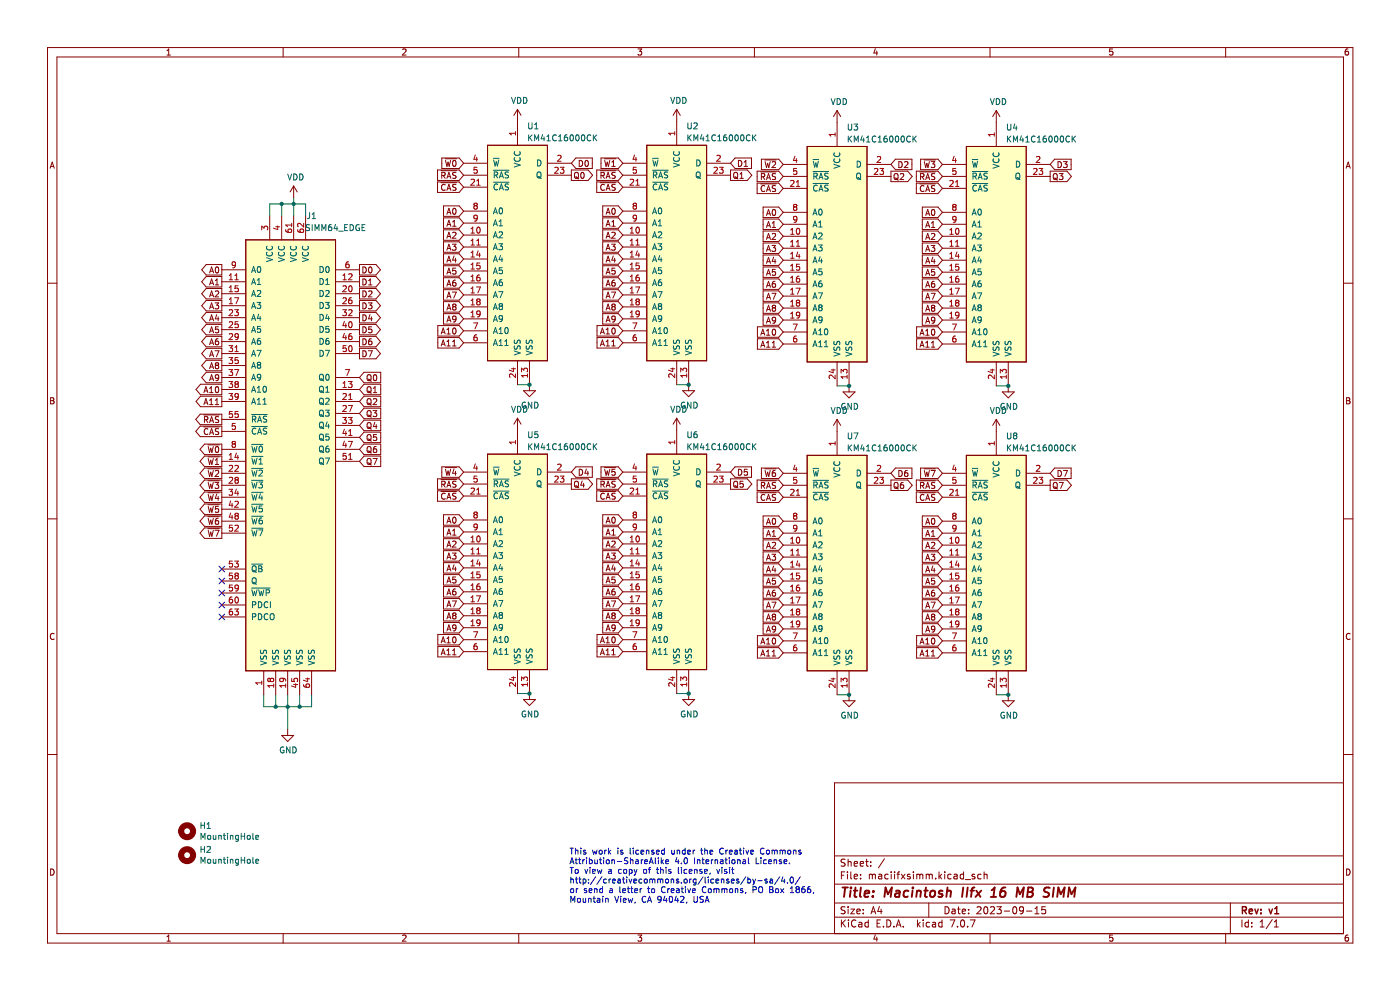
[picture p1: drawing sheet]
<svg xmlns="http://www.w3.org/2000/svg" width="297mm" height="210mm" viewBox="0 0 297 210" stroke-linecap="round" stroke-linejoin="round" font-family="sans-serif">
<g fill="none" stroke="#840000" stroke-width=".21">
<path d="M10.1 10.1h276.9v189.9h-276.9zM12.1 12.1h272.9v185.9h-272.9zM35.4 11.7h.8M35.4 10.8l.4-.4v1.3M60.1 10.1v2M85.4 10.5l.5-.1 .2 .4-.8 .9h.8M110.1 10.1v2M135.3 10.4h.8l-.4 .5 .4 .1v.6l-.2 .1-.6-.1M160 10.1v2M185.7 10.3l-.3 .9h.8M186 10.8v.9M210 10.1v2"/>
<path d="M236 10.4h-.6v.6l.6-.1v.7l-.1 .1-.5-.1M260 10.1v2M286 10.4h-.4l-.2 .3v.7l.2 .3 .4-.1v-.7h-.4l-.2 .2M10.6 35.7l.5-1.3 .4 1.3M10.8 35.3h.6M285.6 35.7l.4-1.3 .4 1.3M285.7 35.3h.6M10.1 60.1h2M285 60.1h2M10.7 84.4h.5l.2 .2-.2 .4 .2 .1 .1 .3-.3 .3h-.5zM10.7 85h.5M285.7 84.4h.4l.3 .2-.3 .4 .3 .1v.3l-.2 .3h-.5z"/>
<path d="M285.7 85h.4M10.1 110.1h2M285 110.1h2M11.5 134.5a.58 .58 0 0 0-.8 .5 .58 .58 0 0 0 .8 .5M286.4 134.5a.58 .58 0 0 0-.8 .5 .58 .58 0 0 0 .8 .5M10.1 160.1h2M285 166.1h-108v31.9M285 160.1h2M10.7 184.3a.66 .66 0 0 1 .8 .7 .66 .66 0 0 1-.8 .6zM35.4 198.7l.4-.4v1.3M35.4 199.6h.8M60.1 198v2"/>
<path d="M85.4 198.5l.5-.2 .2 .4-.8 .9h.8M110.1 198v2M135.3 198.3h.8l-.4 .5 .4 .2v.5l-.2 .1-.6-.1M160 198v2M177 194.5h108M177 191.5h108M177 187.6h108M177 181.6h108M178.5 185.7h.5M178.5 195.1v1.5M178.7 195.8l.7 .8M179.2 184.9h-.7v1.5"/>
<path d="M179.3 192.4l-.6-.1-.2 .2v.4l.6 .3 .2 .3-.3 .3h-.6M179.3 182.3l-.6-.1-.2 .2v.4l.6 .3 .2 .4-.3 .2h-.6M179.4 195.1l-.9 .9M179.8 184.9v.2M179.8 185.4v1M179.9 182.2v1.5M179.9 192.3v.2M179.9 192.8v1M179.9 182.9l.2-.2 .4 .1 .1 .9M180 195.1v.2M180 195.6v1M180.5 192.8h.8l-.8 1h.8"/>
<path d="M180.5 184.9v1.3l.2 .2M181.2 183.2l.7-.1-.1-.3-.4-.1-.2 .3 .1 .7h.5M181.2 185.9l.7-.1-.1-.3-.4-.1-.2 .3 .1 .7h.5M181.6 195.3a.71 .71 0 0 0-1 .5 .71 .71 0 0 0 .7 .8l.3-.1M181.8 193.3l.7-.1-.1-.3-.4-.1-.2 .2v.8h.6M182.2 195.7h.6v.9M182.5 183.2l.7-.1-.1-.3-.4-.1-.2 .3 .1 .7h.5M182.6 186.3v.1M182.6 185.5v.2M182.8 196l-.5 .1-.2 .2 .2 .3h.5M183.1 193.7v.1M183.1 192.9v.1"/>
<path d="M183.6 182.7h.6M183.8 182.2v1.3l.4 .2M184.2 195.7l-.4-.1-.3 .3 .1 .7h.6M184.2 195.1v1.5M184.4 185.6l.4-.2 .3 .3M184.4 185.4v1M184.7 183.6v.1M184.7 182.8v.2M184.8 193.8l.5-1.5 .5 1.5M184.9 193.4h.7M185.1 185.7l.2-.3 .3 .1 .1 .9M185.1 185.7v.7"/>
<path d="M185.7 198.3l-.3 .9h.8M186 198.8v.8M186.1 195.8h.5M186.4 185.5h.6l.1 .9M186.6 192.3l-.4 1h.9M186.8 195.1h-.7v1.5h.7M186.9 192.8v1M187.1 185.8l-.5 .1-.3 .2 .3 .3h.5M187.4 196.5v.1M187.6 182.2l-1.3 1.9M188.1 195.1a.76 .76 0 0 1 .9 .8 .76 .76 0 0 1-.9 .7zM188.4 185.5l-.4-.1-.3 .3 .1 .7h.6"/>
<path d="M189.1 184.9v.2M189.1 185.4v1M189.6 196.5v.1M189.8 184.9v.2M189.8 185.4v1M190.1 196.6l.5-1.5 .5 1.5M190.3 196.2h.7M190.3 185.4h.5M190.8 184.9l-.3 .3v1.2M191.2 185.4l.8 1M191.6 196.5v.1M192 185.4l-.8 1"/>
<path d="M193.1 185.5l-.4-.1-.2 .3 .1 .2 .5 .1v.4h-.6M193.8 184.9v.2M193.8 185.4v1M194.5 185.6l.4-.2 .2 .3M194.5 185.4v1M194.6 195.1v1.5M194.8 196.1l.4 .5M195.1 185.7l.2-.3 .4 .1 .1 .9M195.1 185.7v.7M195.2 195.6l-.6 .6M195.8 195.1v.2M195.8 195.6v1"/>
<path d="M196.5 185.6l.4-.2 .2 .3M196.5 185.4v1M197 191.5v3M197.1 185.7l.2-.3 .4 .1 .1 .9M197.1 185.7v.7M197.2 195.7l-.4-.1-.3 .3 .1 .7h.6M197.8 195.7h.6l.1 .9M198.5 186.3v.1M198.5 196l-.5 .1-.2 .2 .2 .3h.5M199.2 184.9v1.5M199.3 185.9l.5 .5M199.8 185.4l-.6 .6"/>
<path d="M199.8 195.7l-.4-.1-.3 .3 .2 .7h.5M199.8 195.1v1.5M200.4 184.9v.2M200.4 185.4v1M200.5 192.3a.76 .76 0 0 1 .9 .8 .76 .76 0 0 1-.9 .7zM201.6 195.1h1l-.7 1.5M201.8 185.5l-.5-.1-.2 .3 .1 .7h.6M202 192.9h.6v.9M202.4 185.5h.6l.1 .9M202.6 193.2l-.5 .1-.2 .2 .2 .3h.5M203.1 185.8l-.5 .1-.3 .2 .3 .3h.5M203.1 192.8h.6"/>
<path d="M203.1 196.5v.1M203.3 192.3v1.3l.4 .2M203.9 195.3l.2-.2a.8 .8 0 0 1 .5 .8 .8 .8 0 0 1-.5 .7l-.3-.5zM204.1 193.3l.7-.1v-.3l-.5-.1-.2 .2 .1 .8h.6M204.4 185.5l-.4-.1-.3 .3 .1 .7h.6M204.4 184.9v1.5M204.8 186.6h1.1M205.3 196.5v.1M205.5 193.7v.1M205.5 192.9v.1M205.8 195.1h1l-.6 1.5M206.8 185.5l-.4-.1-.2 .3 .1 .2 .5 .1v.4h-.6"/>
<path d="M207.3 192.5l.5-.2 .3 .5-.9 1h.9M208.1 185.5l-.4-.1-.3 .3 .2 .7h.5M208.8 185.6l.2-.2 .3 .1 .1 .9M208.8 184.9v1.5M208.8 192.5l.3-.2a.8 .8 0 0 1 .5 .8 .8 .8 0 0 1-.5 .7l-.4-.5zM210 198v2M210.1 192.5l.6-.2 .3 .5-.9 1h.9M211.5 192.3h.9l-.5 .6 .4 .1v.7l-.2 .1-.6-.1M213.1 193.3h1.1M215 192.5l.2-.2a.8 .8 0 0 1 .5 .8 .8 .8 0 0 1-.5 .7l-.4-.5zM217.1 193l-.3 .3h-.2l-.3-.3v-.4l.3-.3 .4 .1 .1 .2a1 1 0 0 1-.4 1.2h-.3M217.8 193.3h1.1"/>
<path d="M219.6 193.8h.8M219.6 192.8l.4-.5v1.5M221.8 192.3h-.7l-.1 .7 .2-.1 .5 .1 .1 .2v.5l-.2 .1-.6-.1M236 198.3h-.6v.7l.6-.1v.6l-.1 .1-.5-.1M260 198v2M261 191.5v6.5M263.5 195.1v1.5M264.8 195.7l-.4-.1-.3 .3 .2 .7h.5M264.8 195.1v1.5M265.5 196.5v.1M265.5 195.7v.1M267.3 196.6h.9"/>
<path d="M267.3 195.6l.5-.5v1.5M269.9 195.1l-1.3 1.9M270.3 196.6h.9M270.3 195.6l.5-.5v1.5M285.7 184.3a.66 .66 0 0 1 .7 .7 .66 .66 0 0 1-.7 .6zM286 198.3l-.4 .1-.2 .3v.7l.2 .2 .4-.1v-.6l-.4-.1-.2 .3"/>
</g>
<path d="M263.6 193.1l.7-.1 .1-.2v-.3l-.8-.2v1.5M263.9 193.1l.5 .7M265 193.3l.7-.1-.1-.3-.4-.1-.2 .2 .1 .8h.5M266.2 192.8l.4 1 .3-1M267.5 193.7v.1M267.5 192.9v.1M269.2 192.8l.4 1 .3-1M270.4 193.8h.9M270.4 192.8l.5-.5v1.5" fill="none" stroke="#840000" stroke-width=".3"/>
<g fill="none" stroke="#840000" stroke-width=".4">
<path d="M178.7 188.3h1.2M179.3 188.3l-.2 2M180.5 188.9l-.2 1.4M180.5 188.3v.1M181.1 188.9h.8M181.5 188.3l-.2 1.7v.2l.4 .1M182.6 188.3l-.2 1.7 .3 .3M183.4 189.6l1-.2-.1-.4h-.7l-.2 1 .2 .3 .6-.1M185.2 190.1l-.1 .2M185.3 189v.2M187.6 190.3l.3-2 .5 1.4 .8-1.4-.2 2M190.1 189h.7v1.3"/>
<path d="M190.9 189.4l-.7 .1a.4 .4 0 0 0-.3 .3 .4 .4 0 0 0 .2 .5l.7-.1M192.7 189a.66 .66 0 0 0-1 .3v.6l.1 .3h.8M193.6 188.9l-.2 1.4M193.7 188.3v.1M194.5 189.1l.3-.2 .5 .1-.1 1.3M194.5 188.9l-.1 1.4M196.1 188.9h.7M196.4 188.3l-.2 1.7 .1 .2 .4 .1M197.5 189.1l.1-.1a.5 .5 0 0 1 .8 .3l-.1 .6-.2 .3a.5 .5 0 0 1-.8-.3zM200 189a.49 .49 0 0 0-.8 .3v.2l.7 .2v.3l-.3 .3-.5-.1M200.9 189.1l.3-.2 .5 .1-.1 1.3M201 188.3l-.2 2"/>
<path d="M204.3 188.3l-.2 2M205.3 188.3l-.3 2M205.9 188.9h.7M206.7 188.3h-.4l-.1 .2-.2 1.8M207.1 188.9l.9 1.4M208.2 188.9l-1.3 1.4M210.2 190.3h1.1M210.4 188.8l.6-.5-.2 2M213.3 188.3a.91 .91 0 0 0-1.1 .8l-.1 .8 .2 .3a.66 .66 0 0 0 1-.3v-.5l-.1-.3a.66 .66 0 0 0-1 .3M215.6 190.3l.3-2 .5 1.4 .8-1.4-.3 2M218 189.2h.7M218.1 188.3h.7l.3 .1v.4l-.4 .4 .3 .1a.58 .58 0 0 1-.3 1h-.8z"/>
<path d="M222.7 188.3a.85 .85 0 0 0-1.1 .1v.6l.9 .5-.1 .6a.85 .85 0 0 1-1.1 .1M223.6 188.3l-.3 2M224.3 190.3l.2-2 .5 1.4 .9-1.4-.3 2M226.6 190.3l.2-2 .5 1.4 .8-1.4-.2 2"/>
</g>
<path d="M137.2 96.3h12.7v45.7h-12.7z" fill-rule="evenodd" fill="#ffffc2"/>
<path d="M137.2 96.3h12.7v45.7h-12.7z" fill="none" stroke="#840000" stroke-width=".21"/>
<path d="M103.4 96.3h12.7v45.7h-12.7z" fill-rule="evenodd" fill="#ffffc2"/>
<path d="M103.4 96.3h12.7v45.7h-12.7z" fill="none" stroke="#840000" stroke-width=".21"/>
<path d="M103.4 30.8h12.7v45.7h-12.7z" fill-rule="evenodd" fill="#ffffc2"/>
<path d="M103.4 30.8h12.7v45.7h-12.7z" fill="none" stroke="#840000" stroke-width=".21"/>
<path d="M171.2 96.6h12.7v45.7h-12.7z" fill-rule="evenodd" fill="#ffffc2"/>
<path d="M171.2 96.6h12.7v45.7h-12.7z" fill="none" stroke="#840000" stroke-width=".21"/>
<path d="M205 96.6h12.7v45.7h-12.7z" fill-rule="evenodd" fill="#ffffc2"/>
<path d="M205 96.6h12.7v45.7h-12.7z" fill="none" stroke="#840000" stroke-width=".21"/>
<path d="M137.2 30.8h12.7v45.7h-12.7z" fill-rule="evenodd" fill="#ffffc2"/>
<path d="M137.2 30.8h12.7v45.7h-12.7z" fill="none" stroke="#840000" stroke-width=".21"/>
<path d="M52.1 50.9h19.1v91.4h-19.1z" fill-rule="evenodd" fill="#ffffc2"/>
<path d="M52.1 50.9h19.1v91.4h-19.1z" fill="none" stroke="#840000" stroke-width=".21"/>
<path d="M205 31.1h12.7v45.7h-12.7z" fill-rule="evenodd" fill="#ffffc2"/>
<path d="M205 31.1h12.7v45.7h-12.7z" fill="none" stroke="#840000" stroke-width=".21"/>
<path d="M171.2 31.1h12.7v45.7h-12.7z" fill-rule="evenodd" fill="#ffffc2"/>
<g fill="none" stroke="#840000" stroke-width=".21">
<path d="M62.3 39.5v2.5M62.3 39.5l-.8 1.2M62.3 39.5l.8 1.2M92.8 38.6h4.6l1 1.1-1 1.1h-4.6zM92.8 36.1h4.6l1 1.1-1 1.1h-4.6zM93.5 38.8h3.4M93.5 36.2h3.4M93.7 37.2h.6l.1-.5-.7-.1v1.2M93.7 33.5h3.7l1 1.1-1 1.1h-3.7zM94 37.2l.4 .6M94.4 39.2a.56 .56 0 0 0-.7 .5 .56 .56 0 0 0 .7 .6M94.5 33.7h2.4"/>
<path d="M94.5 34l.3 1.3 .2-.9 .3 .9 .3-1.3M94.8 37.8l.4-1.2 .5 1.2M94.9 37.5h.6M96.1 34.1l.2-.1a.68 .68 0 0 1 .5 .7 .68 .68 0 0 1-.5 .6l-.3-.5zM96.7 36.6l-.6 .1v.3l.5 .3 .1 .3-.2 .2h-.5M96.7 39.2h-.6v.4l.5 .2 .1 .3-.2 .3-.5-.1M98.4 34.6h5M98.4 39.7h5M98.4 37.2h5M103.4 30.8h12.7v45.7h-12.7zM109.8 23.2v7.6M109.8 23.2l-.8 1.3"/>
<path d="M109.8 23.2l.7 1.3M116.1 34.6h5.1M116.1 37.2h5.1M121.2 36.1h3.6l.9 1.1-.9 1.1h-3.6zM121.9 36.7l.3-.1a.43 .43 0 0 1 .5 .4v.4a.42 .42 0 0 1-.4 .5 .42 .42 0 0 1-.4-.5zM122.1 37.5l.7 .5M122.2 33.5h3.5v2.2h-3.5l-1-1.1zM122.9 34a.64 .64 0 0 1 .7 .7 .64 .64 0 0 1-.7 .6zM123.3 36.7l.2-.1a.68 .68 0 0 1 .4 .6 .68 .68 0 0 1-.4 .6l-.3-.4zM124.2 34.1l.2-.1a.68 .68 0 0 1 .4 .7 .68 .68 0 0 1-.4 .6l-.3-.5zM126.6 38.6h4.6l.9 1.1-.9 1.1h-4.6zM126.6 36.1h4.6l.9 1.1-.9 1.1h-4.6z"/>
<path d="M127.3 38.8h3.3M127.3 36.2h3.3M127.5 37.2h.6l.1-.5-.7-.1v1.2M127.5 33.5h3.7l.9 1.1-.9 1.1h-3.7zM127.8 37.2l.4 .6M128.2 39.2a.56 .56 0 0 0-.8 .5 .56 .56 0 0 0 .8 .6M128.2 33.7h2.4M128.3 34l.3 1.3 .2-.9 .3 .9 .3-1.3M128.6 37.8l.4-1.2 .4 1.2M128.7 37.5h.6M129.8 34.4l.4-.4v1.3M129.8 35.3h.7"/>
<path d="M130.5 36.6l-.6 .1v.3l.5 .3 .1 .3-.2 .2h-.5M130.5 39.2h-.6v.4l.5 .2 .1 .3-.2 .3-.5-.1M132.1 34.6h5.1M132.1 39.7h5.1M132.1 37.2h5.1M137.2 30.8h12.7v45.7h-12.7zM143.6 23.2v7.6M143.6 23.2l-.8 1.3M143.6 23.2l.7 1.3M149.9 34.6h5.1M149.9 37.2h5.1M155 36.1h3.5l1 1.1-1 1.1h-3.5z"/>
<path d="M155.7 36.7l.2-.1a.43 .43 0 0 1 .6 .4v.4a.42 .42 0 0 1-.4 .5 .42 .42 0 0 1-.5-.5zM155.9 37.5l.6 .5M155.9 33.5h3.5v2.2h-3.5l-.9-1.1zM156.7 34a.64 .64 0 0 1 .7 .7 .64 .64 0 0 1-.7 .6zM157 36.9l.3-.3v1.2M157 37.8h.7M157.9 35.3h.7M157.9 34.4l.3-.4v1.3M160.6 36.3h4.6l1 1.1-1 1.1h-4.6zM160.6 38.8h4.6l1 1.2-1 1.1h-4.6zM161.3 39h3.4M161.3 36.5h3.4"/>
<path d="M161.5 37.5l.6-.1 .1-.5-.7-.1v1.3M161.5 33.8h3.7l1 1.1-1 1.1h-3.7zM161.8 37.5l.4 .6M162.2 39.5a.56 .56 0 0 0-.7 .5 .56 .56 0 0 0 .7 .5M162.3 33.9h2.4M162.3 34.3l.3 1.3 .3-1 .2 1 .3-1.3M162.6 38.1l.4-1.3 .5 1.3M162.7 37.7h.6M163.8 34.4l.5-.1 .2 .3-.7 1h.7M164.5 36.9h-.6v.4l.5 .2 .1 .3-.2 .3-.5-.1M164.5 39.4l-.6 .1v.3l.5 .3 .1 .3-.2 .2h-.5M166.2 34.9h5"/>
<path d="M166.2 40h5M166.2 37.4h5M171.2 31.1h12.7v45.7h-12.7zM177.6 23.5v7.6M177.6 23.5l-.8 1.2M177.6 23.5l.7 1.2M183.9 34.9h5.1M183.9 37.4h5.1M189 36.3h3.6l.9 1.1-.9 1.1h-3.6zM189.7 37l.3-.2a.43 .43 0 0 1 .5 .4v.5a.42 .42 0 0 1-.4 .4 .42 .42 0 0 1-.4-.4zM189.9 37.8l.7 .4M190 33.8h3.5v2.2h-3.5l-1-1.1z"/>
<path d="M190.7 34.3a.64 .64 0 0 1 .7 .6 .64 .64 0 0 1-.7 .7zM191 36.9l.5-.1 .2 .4-.8 .9h.8M191.9 34.4l.5-.1 .2 .3-.8 1h.8M194.4 36.3h4.6l.9 1.1-.9 1.1h-4.6zM194.4 38.8h4.6l.9 1.2-.9 1.1h-4.6zM195.1 39h3.3M195.1 36.5h3.3M195.3 37.5l.6-.1 .1-.5-.7-.1v1.3M195.3 33.8h3.7l.9 1.1-.9 1.1h-3.7zM195.6 37.5l.4 .6M196 39.5a.56 .56 0 0 0-.8 .5 .56 .56 0 0 0 .8 .5M196 33.9h2.4"/>
<path d="M196.1 34.3l.3 1.3 .2-1 .3 1 .3-1.3M196.4 38.1l.4-1.3 .4 1.3M196.5 37.7h.6M197.5 34.3h.8l-.4 .5 .4 .1v.5l-.2 .2-.6-.2M198.3 36.9h-.6v.4l.5 .2 .1 .3-.2 .3-.5-.1M198.3 39.4l-.6 .1v.3l.5 .3 .1 .3-.2 .2h-.5M199.9 34.9h5.1M199.9 40h5.1M199.9 37.4h5.1M205 31.1h12.7v45.7h-12.7zM211.4 23.5v7.6M211.4 23.5l-.8 1.2"/>
<path d="M211.4 23.5l.7 1.2M217.7 34.9h5.1M217.7 37.4h5.1M222.8 36.3h3.5l1 1.1-1 1.1h-3.5zM223.5 37l.2-.2a.43 .43 0 0 1 .6 .4v.5a.42 .42 0 0 1-.4 .4 .42 .42 0 0 1-.5-.4zM223.7 37.8l.6 .4M223.7 33.8h3.5v2.2h-3.5l-.9-1.1zM224.5 34.3a.64 .64 0 0 1 .7 .6 .64 .64 0 0 1-.7 .7zM224.7 36.8h.8l-.4 .5 .3 .1v.6l-.1 .1-.6-.1M225.6 34.3h.8l-.4 .5 .3 .1v.5l-.2 .2-.5-.2M43.7 56.1h3.4v2.2h-3.4l-.9-1.1zM43.7 58.7h3.4v2.2h-3.4l-.9-1.1z"/>
<path d="M44.5 57.9l.4-1.3 .4 1.3M44.6 57.5h.6M45.7 59.5l.3-.3v1.2M45.8 56.7l.2-.1a.68 .68 0 0 1 .4 .7 .68 .68 0 0 1-.4 .6l-.3-.5zM47.1 59.8h5M47.1 57.2h5M52.1 50.9h19.1v91.4h-19.1zM57.2 45.8v5.1M59.8 45.8v5.1M62.3 45.8v5.1M64.8 45.8v5.1M71.2 59.8h5.1"/>
<path d="M71.2 57.2h5.1M76.3 56.1h3.5l.9 1.1-.9 1.1h-3.5zM76.3 58.7h3.5l.9 1.1-.9 1.1h-3.5zM77 56.6a.64 .64 0 0 1 .7 .7 .64 .64 0 0 1-.7 .6zM77 59.2a.64 .64 0 0 1 .7 .6 .64 .64 0 0 1-.7 .6zM78.2 59.5l.4-.3v1.2M78.3 56.7l.2-.1a.68 .68 0 0 1 .4 .7 .68 .68 0 0 1-.4 .6l-.3-.5zM94.1 58.9h3.3l1 1.1-1 1.1h-3.3zM94.1 46.2h3.3l1 1.1-1 1.1h-3.3zM94.1 43.7h3.3l1 1.1-1 1.1h-3.3zM94.1 48.8h3.3l1 1.1-1 1.1h-3.3zM94.1 51.3h3.3l1 1.1-1 1.1h-3.3z"/>
<path d="M94.1 53.8h3.3l1 1.1-1 1.2h-3.3zM94.1 56.4h3.3l1 1.1-1 1.1h-3.3zM94.8 40.4l.4-1.3 .5 1.3M94.8 48l.4-1.3 .5 1.3M94.8 45.5l.4-1.3 .5 1.3M94.8 50.5l.4-1.2 .5 1.2M94.8 58.2l.4-1.3 .5 1.3M94.8 55.6l.4-1.3 .5 1.3M94.8 53.1l.4-1.3 .5 1.3M94.9 40h.6M94.9 47.6h.6M94.9 45.1h.6"/>
<path d="M94.9 50.2h.6M94.9 57.8h.6M94.9 55.2h.6M94.9 52.7h.6M96 51.8h.7l-.4 .5 .4 .1v.6l-.2 .1-.5-.1M96 47.1l.4-.4v1.3M96 49.4l.5-.1 .2 .3-.7 .9h.7M96 48h.7M96.1 44.3l.2-.1a.68 .68 0 0 1 .5 .6 .68 .68 0 0 1-.5 .7l-.3-.5zM96.3 54.3l-.3 .9h.8M96.6 59.4l-.3 .1-.2 .2-.1 .7 .3 .3 .4-.1-.1-.6-.3-.1-.3 .2M96.6 54.8v.8"/>
<path d="M96.7 56.9h-.6l-.1 .6 .6-.1 .1 .6-.2 .2-.5-.2M98.4 49.9h5M98.4 52.4h5M98.4 54.9h5M98.4 57.5h5M98.4 44.8h5M98.4 47.3h5M127.9 43.7h3.3l.9 1.1-.9 1.1h-3.3zM127.9 46.2h3.3l.9 1.1-.9 1.1h-3.3zM127.9 48.8h3.3l.9 1.1-.9 1.1h-3.3zM127.9 51.3h3.3l.9 1.1-.9 1.1h-3.3zM127.9 53.8h3.3l.9 1.1-.9 1.2h-3.3z"/>
<path d="M127.9 56.4h3.3l.9 1.1-.9 1.1h-3.3zM127.9 58.9h3.3l.9 1.1-.9 1.1h-3.3zM128.6 40.4l.4-1.3 .4 1.3M128.6 50.5l.4-1.2 .4 1.2M128.6 58.2l.4-1.3 .4 1.3M128.6 45.5l.4-1.3 .4 1.3M128.6 53.1l.4-1.3 .4 1.3M128.6 48l.4-1.3 .4 1.3M128.6 55.6l.4-1.3 .4 1.3M128.7 40h.6M128.7 47.6h.6M128.7 45.1h.6"/>
<path d="M128.7 50.2h.6M128.7 57.8h.6M128.7 55.2h.6M128.7 52.7h.6M129.7 51.8h.8l-.4 .5 .4 .1v.6l-.2 .1-.6-.1M129.8 49.4l.5-.1 .2 .3-.8 .9h.8M129.8 47.1l.4-.4v1.3M129.8 48h.7M129.9 44.3l.2-.1a.68 .68 0 0 1 .4 .6 .68 .68 0 0 1-.4 .7l-.3-.5zM130.1 54.3l-.3 .9h.8M130.4 59.4l-.4 .1-.1 .2-.1 .7 .2 .3 .5-.1-.1-.6-.4-.1-.2 .2M130.4 54.8v.8"/>
<path d="M130.5 56.9h-.6l-.1 .6 .6-.1 .1 .6-.2 .2-.5-.2M132.1 49.9h5.1M132.1 52.4h5.1M132.1 54.9h5.1M132.1 57.5h5.1M132.1 44.8h5.1M132.1 47.3h5.1M161.9 43.9h3.3l1 1.1-1 1.1h-3.3zM161.9 46.5h3.3l1 1.1-1 1.1h-3.3zM161.9 49h3.3l1 1.1-1 1.1h-3.3zM161.9 51.5h3.3l1 1.2-1 1.1h-3.3zM161.9 54.1h3.3l1 1.1-1 1.1h-3.3z"/>
<path d="M161.9 56.6h3.3l1 1.1-1 1.1h-3.3zM161.9 59.2h3.3l1 1.1-1 1.1h-3.3zM162.6 53.3l.4-1.2 .5 1.2M162.6 55.9l.4-1.3 .5 1.3M162.6 50.8l.4-1.3 .5 1.3M162.6 48.2l.4-1.2 .5 1.2M162.6 45.7l.4-1.3 .5 1.3M162.6 58.4l.4-1.3 .5 1.3M162.6 40.6l.4-1.2 .5 1.2M162.7 53h.6M162.7 55.5h.6M162.7 50.4h.6"/>
<path d="M162.7 47.9h.6M162.7 45.3h.6M162.7 58h.6M162.7 40.3h.6M163.8 52.1h.7l-.4 .4 .4 .2v.5l-.2 .1-.5-.1M163.8 49.6l.5-.1 .2 .4-.7 .9h.7M163.8 47.3l.4-.3v1.2M163.8 48.2h.7M163.9 44.6l.2-.2a.68 .68 0 0 1 .5 .7 .68 .68 0 0 1-.5 .6l-.3-.5zM164.1 54.5l-.3 .9h.8M164.4 55v.9M164.4 59.7h-.3l-.2 .3-.1 .7 .3 .2 .4-.1-.1-.6h-.3l-.3 .2"/>
<path d="M164.5 57.1h-.6l-.1 .6h.6l.1 .6-.2 .1-.5-.1M166.2 55.2h5M166.2 50.1h5M166.2 52.7h5M166.2 57.7h5M166.2 45h5M166.2 47.6h5M195.7 43.9h3.3l.9 1.1-.9 1.1h-3.3zM195.7 46.5h3.3l.9 1.1-.9 1.1h-3.3zM195.7 49h3.3l.9 1.1-.9 1.1h-3.3zM195.7 51.5h3.3l.9 1.2-.9 1.1h-3.3zM195.7 54.1h3.3l.9 1.1-.9 1.1h-3.3z"/>
<path d="M195.7 56.6h3.3l.9 1.1-.9 1.1h-3.3zM195.7 59.2h3.3l.9 1.1-.9 1.1h-3.3zM196.4 45.7l.4-1.3 .4 1.3M196.4 40.6l.4-1.2 .4 1.2M196.4 53.3l.4-1.2 .4 1.2M196.4 58.4l.4-1.3 .4 1.3M196.4 55.9l.4-1.3 .4 1.3M196.4 50.8l.4-1.3 .4 1.3M196.4 48.2l.4-1.2 .4 1.2M196.5 53h.6M196.5 55.5h.6M196.5 50.4h.6"/>
<path d="M196.5 47.9h.6M196.5 45.3h.6M196.5 58h.6M196.5 40.3h.6M197.5 52.1h.8l-.4 .4 .4 .2v.5l-.2 .1-.6-.1M197.6 47.3l.4-.3v1.2M197.6 49.6l.5-.1 .2 .4-.8 .9h.8M197.6 48.2h.7M197.7 44.6l.2-.2a.68 .68 0 0 1 .4 .7 .68 .68 0 0 1-.4 .6l-.3-.5zM197.9 54.5l-.3 .9h.8M198.2 59.7h-.4l-.1 .3-.1 .7 .2 .2 .5-.1-.1-.6h-.4l-.2 .2M198.2 55v.9"/>
<path d="M198.3 57.1h-.6l-.1 .6h.6l.1 .6-.2 .1-.5-.1M199.9 55.2h5.1M199.9 50.1h5.1M199.9 52.7h5.1M199.9 57.7h5.1M199.9 45h5.1M199.9 47.6h5.1M43.7 61.2h3.4v2.2h-3.4l-.9-1.1zM43.7 63.7h3.4v2.3h-3.4l-.9-1.2zM43.7 66.3h3.4v2.2h-3.4l-.9-1.1zM43.7 68.8h3.4v2.2h-3.4l-.9-1.1zM43.7 71.4h3.4v2.2h-3.4l-.9-1.1z"/>
<path d="M43.7 73.9h3.4v2.2h-3.4l-.9-1.1zM43.7 76.4h3.4v2.3h-3.4l-.9-1.2zM43.7 79h3.4v2.2h-3.4l-.9-1.1zM44.5 78.2l.4-1.3 .4 1.3M44.5 70.6l.4-1.3 .4 1.3M44.5 60.4l.4-1.2 .4 1.2M44.5 63l.4-1.3 .4 1.3M44.5 65.5l.4-1.3 .4 1.3M44.5 75.7l.4-1.3 .4 1.3M44.5 73.1l.4-1.2 .4 1.2M44.5 68.1l.4-1.3 .4 1.3M44.6 77.8h.6"/>
<path d="M44.6 70.2h.6M44.6 60.1h.6M44.6 62.6h.6M44.6 65.2h.6M44.6 75.3h.6M44.6 72.8h.6M44.6 67.7h.6M45.6 64.2h.8l-.4 .5 .3 .1v.6l-.1 .1-.6-.1M45.6 74.4h.9l-.6 1.3M45.7 61.8l.5-.1 .2 .4-.8 .9h.8M45.7 60.4h.7M45.9 77.5l-.2-.3 .2-.3h.3l.2 .3-.2 .3"/>
<path d="M45.9 77.5l-.2 .2v.4l.2 .1h.4l.1-.2v-.3l-.2-.2M45.9 77.5h.3M46 66.7l-.3 .9h.8M46.3 71.9h-.4l-.2 .3v.7l.2 .2 .4-.1v-.6l-.4-.1-.2 .3M46.3 67.2v.9M46.3 69.3h-.6v.6h.6v.6l-.1 .1-.5-.1M47.1 62.3h5M47.1 64.8h5M47.1 67.4h5M47.1 69.9h5M47.1 72.5h5M47.1 75h5"/>
<path d="M47.1 77.5h5M71.2 62.3h5.1M71.2 64.8h5.1M71.2 67.4h5.1M71.2 69.9h5.1M71.2 72.5h5.1M71.2 75h5.1M76.3 61.2h3.5l.9 1.1-.9 1.1h-3.5zM76.3 63.7h3.5l.9 1.1-.9 1.2h-3.5zM76.3 66.3h3.5l.9 1.1-.9 1.1h-3.5zM76.3 68.8h3.5l.9 1.1-.9 1.1h-3.5zM76.3 71.4h3.5l.9 1.1-.9 1.1h-3.5z"/>
<path d="M76.3 73.9h3.5l.9 1.1-.9 1.1h-3.5zM77 66.8a.64 .64 0 0 1 .7 .6 .64 .64 0 0 1-.7 .7zM77 64.2a.64 .64 0 0 1 .7 .7 .64 .64 0 0 1-.7 .6zM77 61.7a.64 .64 0 0 1 .7 .6 .64 .64 0 0 1-.7 .7zM77 69.3a.64 .64 0 0 1 .7 .7 .64 .64 0 0 1-.7 .6zM77 71.9a.64 .64 0 0 1 .7 .6 .64 .64 0 0 1-.7 .6zM77 74.4a.64 .64 0 0 1 .7 .6 .64 .64 0 0 1-.7 .7zM77.2 79h3.6v2.2h-3.6l-.9-1.1zM78.1 79.5h.1a.43 .43 0 0 1 .5 .4v.4a.42 .42 0 0 1-.4 .5 .42 .42 0 0 1-.4-.5zM78.1 64.2h.8l-.4 .5 .4 .1v.6l-.2 .1-.6-.1M78.1 74.4h.9l-.6 1.3M78.2 61.8l.5-.1 .2 .4-.8 .9h.8"/>
<path d="M78.2 60.4h.7M78.5 66.7l-.3 .9h.8M78.8 71.9h-.4l-.1 .3-.1 .7 .2 .2 .5-.1-.1-.6-.4-.1-.2 .3M78.8 67.2v.9M78.9 69.3h-.6l-.1 .6h.6l.1 .6-.2 .1-.5-.1M79.4 79.5h.1a.68 .68 0 0 1 .4 .6 .68 .68 0 0 1-.4 .7 .84 .84 0 0 1-.1-1.3zM92.9 71.6h4.5l1 1.1-1 1.1h-4.5zM92.9 69.1h4.5l1 1.1-1 1.1h-4.5zM93.6 73.4l.4-1.3 .4 1.3M93.6 70.8l.4-1.2 .4 1.2M93.7 73h.6M93.7 70.5h.6"/>
<path d="M94.1 61.4h3.3l1 1.2-1 1.1h-3.3zM94.1 66.5h3.3l1 1.1-1 1.1h-3.3zM94.1 64h3.3l1 1.1-1 1.1h-3.3zM94.8 65.8l.4-1.3 .5 1.3M94.8 68.3l.4-1.3 .5 1.3M94.8 63.2l.4-1.2 .5 1.2M94.8 60.7l.4-1.3 .5 1.3M94.8 73.4h.7M94.8 69.9l.4-.3v1.2M94.8 72.5l.4-.4v1.3M94.8 70.8h.7M94.9 62.9h.6"/>
<path d="M94.9 67.9h.6M94.9 65.4h.6M94.9 60.3h.6M96 62h.8l-.5 1.2M96 73.4h.7M96 72.5l.4-.4v1.3M96.1 69.7l.2-.1a.68 .68 0 0 1 .5 .6 .68 .68 0 0 1-.5 .6l-.3-.4zM96.3 65l-.3-.2 .3-.3h.2l.2 .2-.2 .3M96.3 65l-.3 .3 .1 .3 .2 .2 .3-.1 .1-.2v-.2l-.2-.3M96.3 65h.2M96.7 67.6l-.2 .2h-.4v-.6l.4-.2 .2 .3v.7l-.2 .2-.4 .1M98.4 67.6h5"/>
<path d="M98.4 60h5M98.4 62.6h5M98.4 65.1h5M98.4 72.7h5M98.4 70.2h5M109.8 76.5v5.1M112.3 76.5v6.4M126.7 71.6h4.5l.9 1.1-.9 1.1h-4.5zM126.7 69.1h4.5l.9 1.1-.9 1.1h-4.5zM127.4 73.4l.4-1.3 .4 1.3M127.4 70.8l.4-1.2 .4 1.2M127.5 73h.6"/>
<path d="M127.5 70.5h.6M127.9 61.4h3.3l.9 1.2-.9 1.1h-3.3zM127.9 64h3.3l.9 1.1-.9 1.1h-3.3zM127.9 66.5h3.3l.9 1.1-.9 1.1h-3.3zM128.6 63.2l.4-1.2 .4 1.2M128.6 68.3l.4-1.3 .4 1.3M128.6 65.8l.4-1.3 .4 1.3M128.6 60.7l.4-1.3 .4 1.3M128.6 73.4h.7M128.6 70.8h.7M128.6 69.9l.3-.3v1.2M128.6 72.5l.3-.4v1.3"/>
<path d="M128.7 62.9h.6M128.7 67.9h.6M128.7 65.4h.6M128.7 60.3h.6M129.7 62h.9l-.6 1.2M129.8 73.4h.7M129.8 72.5l.4-.4v1.3M129.9 69.7l.2-.1a.68 .68 0 0 1 .4 .6 .68 .68 0 0 1-.4 .6l-.3-.4zM130 65l-.2-.2 .2-.3h.3l.2 .2-.2 .3M130 65l-.2 .3 .1 .3 .1 .2 .4-.1 .1-.2v-.2l-.2-.3M130 65h.3M130.5 67.6l-.2 .2h-.4v-.6l.4-.2 .2 .3v.7l-.2 .2-.4 .1"/>
<path d="M132.1 67.6h5.1M132.1 60h5.1M132.1 62.6h5.1M132.1 65.1h5.1M132.1 72.7h5.1M132.1 70.2h5.1M143.6 76.5v5.1M146.1 76.5v6.4M160.7 69.3h4.5l1 1.1-1 1.1h-4.5zM160.7 71.9h4.5l1 1.1-1 1.1h-4.5zM161.4 71.1l.4-1.3 .4 1.3M161.4 73.6l.4-1.2 .4 1.2"/>
<path d="M161.5 70.7h.6M161.5 73.3h.6M161.9 61.7h3.3l1 1.1-1 1.1h-3.3zM161.9 64.2h3.3l1 1.2-1 1.1h-3.3zM161.9 66.8h3.3l1 1.1-1 1.1h-3.3zM162.6 66l.4-1.2 .5 1.2M162.6 63.5l.4-1.3 .5 1.3M162.6 60.9l.4-1.2 .5 1.2M162.6 68.6l.4-1.3 .5 1.3M162.6 70.2l.4-.4v1.3M162.6 72.7l.4-.3v1.2M162.6 71.1h.7"/>
<path d="M162.6 73.6h.7M162.7 65.7h.6M162.7 63.1h.6M162.7 60.6h.6M162.7 68.2h.6M163.8 62.2h.8l-.5 1.3M163.8 72.7l.4-.3v1.2M163.8 73.6h.7M163.9 70l.2-.2a.68 .68 0 0 1 .5 .7 .68 .68 0 0 1-.5 .6l-.3-.5zM164.1 65.3l-.3-.2 .3-.3h.2l.2 .2-.2 .3M164.1 65.3l-.3 .2 .1 .4 .2 .1h.3l.1-.2v-.3l-.2-.2M164.1 65.3h.2"/>
<path d="M164.5 67.8l-.2 .3-.4-.1v-.6l.4-.1 .2 .2v.8l-.2 .2-.4 .1M166.2 60.3h5M166.2 62.8h5M166.2 65.4h5M166.2 67.9h5M166.2 73h5M166.2 70.4h5M177.6 76.8v5.1M180.1 76.8v6.3M194.5 69.3h4.5l.9 1.1-.9 1.1h-4.5zM194.5 71.9h4.5l.9 1.1-.9 1.1h-4.5zM195.2 71.1l.4-1.3 .4 1.3"/>
<path d="M195.2 73.6l.4-1.2 .4 1.2M195.3 70.7h.6M195.3 73.3h.6M195.7 61.7h3.3l.9 1.1-.9 1.1h-3.3zM195.7 64.2h3.3l.9 1.2-.9 1.1h-3.3zM195.7 66.8h3.3l.9 1.1-.9 1.1h-3.3zM196.4 63.5l.4-1.3 .4 1.3M196.4 60.9l.4-1.2 .4 1.2M196.4 68.6l.4-1.3 .4 1.3M196.4 66l.4-1.2 .4 1.2M196.4 70.2l.3-.4v1.3M196.4 72.7l.3-.3v1.2"/>
<path d="M196.4 71.1h.7M196.4 73.6h.7M196.5 65.7h.6M196.5 63.1h.6M196.5 60.6h.6M196.5 68.2h.6M197.5 62.2h.9l-.6 1.3M197.6 72.7l.4-.3v1.2M197.6 73.6h.7M197.7 70l.2-.2a.68 .68 0 0 1 .4 .7 .68 .68 0 0 1-.4 .6l-.3-.5zM197.8 65.3l-.2-.2 .2-.3h.3l.2 .2-.2 .3M197.8 65.3l-.2 .2 .1 .4 .1 .1h.4l.1-.2v-.3l-.2-.2"/>
<path d="M197.8 65.3h.3M198.3 67.8l-.2 .3-.4-.1v-.6l.4-.1 .2 .2v.8l-.2 .2-.4 .1M199.9 60.3h5.1M199.9 62.8h5.1M199.9 65.4h5.1M199.9 67.9h5.1M199.9 73h5.1M199.9 70.4h5.1M211.4 76.8v5.1M213.9 76.8v6.3M42.5 87.9h4.6v2.2h-4.6l-1-1.1zM42.5 90.4h4.6v2.2h-4.6l-1-1.1z"/>
<path d="M42.5 84h4.6v2.3h-4.6l-.9-1.1zM42.5 81.5h4.6v2.2h-4.6l-.9-1.1zM43.2 88h3.3M43.2 90.6h3.3M43.3 85.8l.4-1.2 .4 1.2M43.3 83.3l.4-1.3 .4 1.3M43.4 89h.6v-.5l-.6-.1v1.2M43.4 85.5h.6M43.4 82.9h.6M43.4 99.3h3.7v2.2h-3.7l-1-1.1zM43.4 96.7h3.7v2.3h-3.7l-1-1.1zM43.4 94.2h3.7v2.2h-3.7l-1-1.1z"/>
<path d="M43.7 89l.4 .6M44.1 91a.56 .56 0 0 0-.8 .5 .56 .56 0 0 0 .8 .6M44.1 99.4h2.4M44.1 96.9h2.4M44.1 94.4h2.4M44.2 99.8l.3 1.3 .2-.9 .2 .9 .4-1.3M44.2 97.3l.3 1.2 .2-.9 .2 .9 .4-1.2M44.2 94.7l.3 1.3 .2-.9 .2 .9 .4-1.3M44.5 89.6l.4-1.2 .4 1.2M44.5 80.8l.4-1.3 .4 1.3M44.5 92.2l.4-1.3 .4 1.3M44.5 85.8h.7"/>
<path d="M44.5 82.4l.3-.4v1.3M44.5 84.9l.3-.3v1.2M44.5 83.3h.7M44.6 89.3h.6M44.6 80.4h.6M44.6 91.8h.6M45.7 99.9l.5-.1 .2 .4-.8 .9h.8M45.7 84.9l.3-.3v1.2M45.7 98.5h.7M45.7 85.8h.7M45.7 97.6l.3-.3v1.2M45.8 94.8l.2-.1a.68 .68 0 0 1 .4 .7 .68 .68 0 0 1-.4 .6l-.3-.5z"/>
<path d="M45.8 82.1l.2-.1a.68 .68 0 0 1 .4 .7 .68 .68 0 0 1-.4 .6l-.3-.5zM46.4 88.4l-.7 .1v.4l.6 .2 .1 .3-.2 .2h-.5M46.4 91h-.7v.4l.6 .2 .1 .3-.2 .3-.5-.1M46.4 80l-.2 .3-.4-.1-.1-.6 .5-.1 .2 .2-.1 .7-.1 .3-.4 .1M47.1 82.6h5M47.1 97.9h5M47.1 85.2h5M47.1 80.1h5M47.1 95.3h5M47.1 91.5h5M47.1 89h5M71.2 82.6h5.1"/>
<path d="M71.2 97.9h5.1M71.2 85.2h5.1M71.2 87.7h5.1M71.2 90.2h5.1M71.2 80.1h5.1M71.2 92.8h5.1M71.2 95.3h5.1M77.2 86.6h3.6v2.2h-3.6l-.9-1.1zM77.2 81.5h3.6v2.2h-3.6l-.9-1.1zM77.2 84h3.6v2.3h-3.6l-.9-1.1zM77.2 89.1h3.6v2.2h-3.6l-.9-1.1zM77.2 91.7h3.6v2.2h-3.6l-.9-1.1z"/>
<path d="M77.2 94.2h3.6v2.2h-3.6l-.9-1.1zM77.2 96.7h3.6v2.3h-3.6l-.9-1.1zM77.9 87.3l.3-.2a.43 .43 0 0 1 .5 .4v.4a.42 .42 0 0 1-.4 .5 .42 .42 0 0 1-.4-.5zM77.9 82.2l.3-.2a.43 .43 0 0 1 .5 .4v.5a.42 .42 0 0 1-.4 .4 .42 .42 0 0 1-.4-.4zM77.9 89.8l.3-.2a.43 .43 0 0 1 .5 .5v.4a.42 .42 0 0 1-.4 .4 .42 .42 0 0 1-.4-.4zM77.9 94.9l.3-.2a.43 .43 0 0 1 .5 .4v.5a.42 .42 0 0 1-.4 .4 .42 .42 0 0 1-.4-.4zM77.9 97.4l.3-.1a.43 .43 0 0 1 .5 .4v.4a.42 .42 0 0 1-.4 .4 .42 .42 0 0 1-.4-.4zM78.1 84.6h.1a.43 .43 0 0 1 .5 .4v.4a.42 .42 0 0 1-.4 .4 .42 .42 0 0 1-.4-.4zM78.1 92.2h.1a.43 .43 0 0 1 .5 .4v.4a.42 .42 0 0 1-.4 .5 .42 .42 0 0 1-.4-.5zM78.1 90.6l.7 .4M78.1 88.1l.7 .4M78.1 98.2l.7 .4"/>
<path d="M78.1 95.7l.7 .4M78.1 93.1l.7 .5M78.1 85.5l.7 .5M78.1 83l.7 .4M78.1 80.4l.7 .5M79.1 87.1h.8l-.4 .5 .4 .1v.5l-.2 .2-.6-.2M79.1 97.3h.9l-.6 1.2M79.2 82.4l.4-.4v1.3M79.2 84.7l.5-.1 .2 .3-.8 .9h.8M79.2 83.3h.7M79.5 89.6l-.3 .9h.8M79.8 94.7l-.4 .1-.1 .2-.1 .7 .2 .3 .5-.1-.1-.6-.4-.1-.2 .2"/>
<path d="M79.8 90.1v.8M79.9 92.2h-.6l-.1 .6 .6-.1 .1 .6-.2 .1-.5-.1M93.7 99h3.7l1 1.1-1 1.2h-3.7zM94.5 99.2h2.4M94.5 99.5l.3 1.3 .2-.9 .3 .9 .3-1.3M96.3 99.5l-.3 .9h.8M96.6 100v.8M103.4 96.3h12.7v45.7h-12.7zM109.8 88.7v7.6M109.8 88.7l-.8 1.3M109.8 88.7l.7 1.3M111.1 82.9h2.5l-1.3 1.2z"/>
<path d="M122.2 99h3.5v2.3h-3.5l-1-1.2zM122.9 99.5a.64 .64 0 0 1 .7 .7 .64 .64 0 0 1-.7 .6zM124.4 99.5l-.3 .9h.8M124.7 100v.8M127.5 99h3.7l.9 1.1-.9 1.2h-3.7zM128.2 99.2h2.4M128.3 99.5l.3 1.3 .2-.9 .3 .9 .3-1.3M130.5 99.5h-.6l-.1 .6h.6l.1 .6-.2 .1-.5-.1M137.2 96.3h12.7v45.7h-12.7zM143.6 88.7v7.6M143.6 88.7l-.8 1.3M143.6 88.7l.7 1.3"/>
<path d="M144.8 82.9h2.6l-1.3 1.2zM155.9 99h3.5v2.3h-3.5l-.9-1.2zM156.7 99.5a.64 .64 0 0 1 .7 .7 .64 .64 0 0 1-.7 .6zM158.5 99.5h-.6v.6h.6v.6l-.2 .1-.4-.1M161.5 99.3h3.7l1 1.1-1 1.1h-3.7zM162.3 99.4h2.4M162.3 99.8l.3 1.3 .3-.9 .2 .9 .3-1.3M164.4 99.8l-.3 .1-.2 .2-.1 .7 .3 .3 .4-.2-.1-.6h-.3l-.3 .2M171.2 96.6h12.7v45.7h-12.7zM177.6 89l-.8 1.2M177.6 89v7.6M177.6 89l.7 1.2"/>
<path d="M178.9 83.1h2.5l-1.3 1.3zM190 99.3h3.5v2.2h-3.5l-1-1.1zM190.7 99.8a.64 .64 0 0 1 .7 .6 .64 .64 0 0 1-.7 .7zM192.5 99.8l-.4 .1-.1 .2-.1 .7 .2 .3 .5-.2-.1-.6h-.4l-.2 .2M195.3 99.3h3.7l.9 1.1-.9 1.1h-3.7zM196 99.4h2.4M196.1 99.8l.3 1.3 .2-.9 .3 .9 .3-1.3M197.5 99.8h.9l-.6 1.3M205 96.6h12.7v45.7h-12.7zM211.4 89l-.8 1.2M211.4 89v7.6M211.4 89l.7 1.2"/>
<path d="M212.6 83.1h2.6l-1.3 1.3zM223.7 99.3h3.5v2.2h-3.5l-.9-1.1zM224.5 99.8a.64 .64 0 0 1 .7 .6 .64 .64 0 0 1-.7 .7zM225.6 99.8h.8l-.5 1.3M43.4 112h3.7v2.2h-3.7l-1-1.1zM43.4 101.8h3.7v2.2h-3.7l-1-1.1zM43.4 104.4h3.7v2.2h-3.7l-1-1.1zM43.4 109.4h3.7v2.3h-3.7l-1-1.1zM43.4 106.9h3.7v2.2h-3.7l-1-1.1zM44.1 102h2.4M44.1 104.5h2.4M44.1 112.1h2.4"/>
<path d="M44.1 109.6h2.4M44.1 107.1h2.4M44.2 112.5l.3 1.3 .2-.9 .2 .9 .4-1.3M44.2 110l.3 1.2 .2-.9 .2 .9 .4-1.2M44.2 104.9l.3 1.2 .2-.9 .2 .9 .4-1.2M44.2 107.4l.3 1.3 .2-.9 .2 .9 .4-1.3M44.2 102.3l.3 1.3 .2-.9 .2 .9 .4-1.3M45.6 102.3h.8l-.4 .5 .3 .1v.6l-.1 .1-.6-.1M45.6 112.5h.9l-.6 1.3M46 104.8l-.3 .9h.8M46.3 110h-.4l-.2 .3v.7l.2 .2 .4-.1v-.6l-.4-.1-.2 .3M46.3 105.3v.8"/>
<path d="M46.3 107.4h-.6v.6h.6v.6l-.1 .1-.5-.1M47.1 102.9h5M47.1 100.4h5M47.1 105.5h5M47.1 110.6h5M47.1 113.1h5M47.1 108h5M92.8 101.6h4.6l1 1.1-1 1.1h-4.6zM92.8 104.1h4.6l1 1.1-1 1.1h-4.6zM93.5 101.7h3.4M93.5 104.3h3.4M93.7 102.7h.6l.1-.5-.7-.1v1.3"/>
<path d="M94 102.7l.4 .7M94.1 109.2h3.3l1 1.1-1 1.1h-3.3zM94.1 111.7h3.3l1 1.1-1 1.1h-3.3zM94.1 114.3h3.3l1 1.1-1 1.1h-3.3zM94.1 116.8h3.3l1 1.1-1 1.1h-3.3zM94.1 119.3h3.3l1 1.2-1 1.1h-3.3zM94.4 104.7a.56 .56 0 0 0-.7 .6 .56 .56 0 0 0 .7 .5M94.8 118.6l.4-1.3 .5 1.3M94.8 116l.4-1.2 .5 1.2M94.8 113.5l.4-1.3 .5 1.3M94.8 103.4l.4-1.3 .5 1.3M94.8 105.9l.4-1.3 .5 1.3"/>
<path d="M94.8 111l.4-1.3 .5 1.3M94.9 103h.6M94.9 118.2h.6M94.9 115.7h.6M94.9 110.6h.6M94.9 105.5h.6M94.9 113.1h.6M96 117.3h.7l-.4 .5 .4 .1v.6l-.2 .1-.5-.1M96 112.6l.4-.4v1.3M96 114.9l.5-.1 .2 .3-.7 .9h.7M96 113.5h.7M96.1 109.8l.2-.1a.68 .68 0 0 1 .5 .6 .68 .68 0 0 1-.5 .7l-.3-.5z"/>
<path d="M96.3 119.8l-.3 .9h.8M96.7 102.1l-.6 .1v.4l.5 .2 .1 .3-.2 .3-.5-.1M96.7 104.7h-.6v.4l.5 .2 .1 .3-.2 .3-.5-.1M98.4 115.4h5M98.4 117.9h5M98.4 100.1h5M98.4 105.2h5M98.4 102.7h5M98.4 110.3h5M98.4 112.8h5M116.1 100.1h5.1M116.1 102.7h5.1"/>
<path d="M121.2 101.6h3.6l.9 1.1-.9 1.1h-3.6zM122 102.1h.2a.43 .43 0 0 1 .5 .4v.4a.42 .42 0 0 1-.4 .5 .42 .42 0 0 1-.4-.5zM122.1 103l.7 .5M123.5 102l-.3 .9h.8M123.8 102.5v.9M126.6 101.6h4.6l.9 1.1-.9 1.1h-4.6zM126.6 104.1h4.6l.9 1.1-.9 1.1h-4.6zM127.3 101.7h3.3M127.3 104.3h3.3M127.5 102.7h.6l.1-.5-.7-.1v1.3M127.8 102.7l.4 .7M127.9 109.2h3.3l.9 1.1-.9 1.1h-3.3z"/>
<path d="M127.9 111.7h3.3l.9 1.1-.9 1.1h-3.3zM127.9 114.3h3.3l.9 1.1-.9 1.1h-3.3zM127.9 116.8h3.3l.9 1.1-.9 1.1h-3.3zM127.9 119.3h3.3l.9 1.2-.9 1.1h-3.3zM128.2 104.7a.56 .56 0 0 0-.8 .6 .56 .56 0 0 0 .8 .5M128.6 103.4l.4-1.3 .4 1.3M128.6 118.6l.4-1.3 .4 1.3M128.6 111l.4-1.3 .4 1.3M128.6 105.9l.4-1.3 .4 1.3M128.6 113.5l.4-1.3 .4 1.3M128.6 116l.4-1.2 .4 1.2M128.7 103h.6"/>
<path d="M128.7 118.2h.6M128.7 115.7h.6M128.7 110.6h.6M128.7 105.5h.6M128.7 113.1h.6M129.7 117.3h.8l-.4 .5 .4 .1v.6l-.2 .1-.6-.1M129.8 114.9l.5-.1 .2 .3-.8 .9h.8M129.8 112.6l.4-.4v1.3M129.8 113.5h.7M130 109.8l.1-.1a.68 .68 0 0 1 .4 .6 .68 .68 0 0 1-.4 .7 .84 .84 0 0 1-.1-1.2zM130.1 119.8l-.3 .9h.8M130.5 102.1l-.6 .1v.4l.5 .2 .1 .3-.2 .3-.5-.1"/>
<path d="M130.5 104.7h-.6v.4l.5 .2 .1 .3-.2 .3-.5-.1M132.1 115.4h5.1M132.1 117.9h5.1M132.1 100.1h5.1M132.1 105.2h5.1M132.1 102.7h5.1M132.1 110.3h5.1M132.1 112.8h5.1M149.9 100.1h5.1M149.9 102.7h5.1M155 101.6h3.5l1 1.1-1 1.1h-3.5zM155.7 102.3l.2-.2a.43 .43 0 0 1 .6 .4v.4a.42 .42 0 0 1-.4 .5 .42 .42 0 0 1-.5-.5z"/>
<path d="M155.9 103l.6 .5M157.6 102.1h-.6v.6l.6-.1v.6l-.1 .2-.5-.2M160.6 101.8h4.6l1 1.1-1 1.1h-4.6zM160.6 104.4h4.6l1 1.1-1 1.1h-4.6zM161.3 102h3.4M161.3 104.5h3.4M161.5 103l.6-.1 .1-.4-.7-.2v1.3M161.8 103l.4 .6M161.9 119.6h3.3l1 1.1-1 1.1h-3.3zM161.9 109.4h3.3l1 1.2-1 1.1h-3.3zM161.9 112h3.3l1 1.1-1 1.1h-3.3zM161.9 114.5h3.3l1 1.1-1 1.1h-3.3z"/>
<path d="M161.9 117.1h3.3l1 1.1-1 1.1h-3.3zM162.2 105a.56 .56 0 0 0-.7 .5 .56 .56 0 0 0 .7 .5M162.6 118.8l.4-1.2 .5 1.2M162.6 116.3l.4-1.3 .5 1.3M162.6 113.8l.4-1.3 .5 1.3M162.6 103.6l.4-1.3 .5 1.3M162.6 106.1l.4-1.2 .5 1.2M162.6 111.2l.4-1.2 .5 1.2M162.7 118.5h.6M162.7 115.9h.6M162.7 113.4h.6M162.7 103.2h.6"/>
<path d="M162.7 105.8h.6M162.7 110.9h.6M163.8 117.6h.7l-.4 .5 .4 .1v.5l-.2 .1-.5-.1M163.8 115.2l.5-.2 .2 .4-.7 .9h.7M163.8 113.8h.7M163.8 112.9l.4-.4v1.3M163.9 110.1l.2-.1a.68 .68 0 0 1 .5 .6 .68 .68 0 0 1-.5 .6l-.3-.5zM164.5 102.4l-.6 .1v.3l.5 .3 .1 .3-.2 .2-.5-.1M164.5 104.9l-.6 .1v.4l.5 .2 .1 .3-.2 .2h-.5M166.2 102.9h5M166.2 100.4h5M166.2 115.6h5"/>
<path d="M166.2 118.2h5M166.2 105.5h5M166.2 110.6h5M166.2 113.1h5M183.9 102.9h5.1M183.9 100.4h5.1M189 101.8h3.6l.9 1.1-.9 1.1h-3.6zM189.7 102.5l.3-.2a.43 .43 0 0 1 .5 .5v.4a.42 .42 0 0 1-.4 .4 .42 .42 0 0 1-.4-.4zM189.9 103.3l.7 .4M191.6 102.3l-.4 .1-.1 .2-.1 .8 .2 .2 .5-.1-.1-.6-.4-.1-.2 .3M194.4 101.8h4.6l.9 1.1-.9 1.1h-4.6zM194.4 104.4h4.6l.9 1.1-.9 1.1h-4.6z"/>
<path d="M195.1 102h3.3M195.1 104.5h3.3M195.3 103l.6-.1 .1-.4-.7-.2v1.3M195.6 103l.4 .6M195.7 119.6h3.3l.9 1.1-.9 1.1h-3.3zM195.7 117.1h3.3l.9 1.1-.9 1.1h-3.3zM195.7 114.5h3.3l.9 1.1-.9 1.1h-3.3zM195.7 112h3.3l.9 1.1-.9 1.1h-3.3zM195.7 109.4h3.3l.9 1.2-.9 1.1h-3.3zM196 105a.56 .56 0 0 0-.8 .5 .56 .56 0 0 0 .8 .5M196.4 103.6l.4-1.3 .4 1.3M196.4 106.1l.4-1.2 .4 1.2"/>
<path d="M196.4 113.8l.4-1.3 .4 1.3M196.4 118.8l.4-1.2 .4 1.2M196.4 111.2l.4-1.2 .4 1.2M196.4 116.3l.4-1.3 .4 1.3M196.5 118.5h.6M196.5 115.9h.6M196.5 113.4h.6M196.5 103.2h.6M196.5 105.8h.6M196.5 110.9h.6M197.5 117.6h.8l-.4 .5 .4 .1v.5l-.2 .1-.6-.1M197.6 115.2l.5-.2 .2 .4-.8 .9h.8"/>
<path d="M197.6 113.8h.7M197.6 112.9l.4-.4v1.3M197.7 110.1l.2-.1a.68 .68 0 0 1 .4 .6 .68 .68 0 0 1-.4 .6l-.3-.5zM198.3 102.4l-.6 .1v.3l.5 .3 .1 .3-.2 .2-.5-.1M198.3 104.9l-.6 .1v.4l.5 .2 .1 .3-.2 .2h-.5M199.9 102.9h5.1M199.9 100.4h5.1M199.9 115.6h5.1M199.9 118.2h5.1M199.9 105.5h5.1M199.9 110.6h5.1M199.9 113.1h5.1"/>
<path d="M217.7 102.9h5.1M217.7 100.4h5.1M222.8 101.8h3.5l1 1.1-1 1.1h-3.5zM223.5 102.5l.2-.2a.43 .43 0 0 1 .6 .5v.4a.42 .42 0 0 1-.4 .4 .42 .42 0 0 1-.5-.4zM223.7 103.3l.6 .4M224.7 102.3h.9l-.6 1.3M47.1 120.7h5M47.1 123.2h5M47.1 125.8h5M47.1 128.3h5M47.1 130.9h5M92.9 134.6h4.5l1 1.1-1 1.1h-4.5z"/>
<path d="M92.9 137.1h4.5l1 1.1-1 1.1h-4.5zM93.6 138.9l.4-1.3 .4 1.3M93.6 136.4l.4-1.3 .4 1.3M93.7 138.5h.6M93.7 136h.6M94.1 121.9h3.3l1 1.1-1 1.1h-3.3zM94.1 124.4h3.3l1 1.1-1 1.1h-3.3zM94.1 127h3.3l1 1.1-1 1.1h-3.3zM94.1 129.5h3.3l1 1.1-1 1.1h-3.3zM94.1 132h3.3l1 1.2-1 1.1h-3.3zM94.8 131.3l.4-1.3 .5 1.3M94.8 133.8l.4-1.2 .5 1.2"/>
<path d="M94.8 128.7l.4-1.2 .5 1.2M94.8 121.1l.4-1.2 .5 1.2M94.8 126.2l.4-1.3 .5 1.3M94.8 123.7l.4-1.3 .5 1.3M94.8 135.5l.4-.4v1.3M94.8 138l.4-.4v1.3M94.8 138.9h.7M94.8 136.4h.7M94.9 130.9h.6M94.9 133.5h.6M94.9 128.4h.6M94.9 125.8h.6"/>
<path d="M94.9 123.3h.6M94.9 120.8h.6M96 127.5h.8l-.5 1.2M96 138l.4-.4v1.3M96 138.9h.7M96.1 135.2l.2-.1a.68 .68 0 0 1 .5 .6 .68 .68 0 0 1-.5 .7l-.3-.5zM96.3 130.6l-.3-.3 .3-.3h.2l.2 .3-.2 .3M96.3 130.6l-.3 .2 .1 .4 .2 .1 .3-.1 .1-.2v-.2l-.2-.2M96.3 130.6h.2M96.6 124.9l-.3 .1-.2 .2-.1 .8 .3 .2 .4-.1-.1-.6-.3-.1-.3 .3M96.6 120.3v.8M96.7 122.4h-.6l-.1 .6 .6-.1 .1 .6-.2 .2-.5-.2"/>
<path d="M96.7 133.1l-.2 .2h-.4v-.6l.4-.1 .2 .2v.7l-.2 .3h-.4M98.4 120.5h5M98.4 123h5M98.4 125.5h5M98.4 128.1h5M98.4 130.6h5M98.4 133.2h5M98.4 138.2h5M98.4 135.7h5M126.7 134.6h4.5l.9 1.1-.9 1.1h-4.5zM126.7 137.1h4.5l.9 1.1-.9 1.1h-4.5zM127.4 138.9l.4-1.3 .4 1.3"/>
<path d="M127.4 136.4l.4-1.3 .4 1.3M127.5 138.5h.6M127.5 136h.6M127.9 121.9h3.3l.9 1.1-.9 1.1h-3.3zM127.9 124.4h3.3l.9 1.1-.9 1.1h-3.3zM127.9 127h3.3l.9 1.1-.9 1.1h-3.3zM127.9 129.5h3.3l.9 1.1-.9 1.1h-3.3zM127.9 132h3.3l.9 1.2-.9 1.1h-3.3zM128.6 131.3l.4-1.3 .4 1.3M128.6 133.8l.4-1.2 .4 1.2M128.6 128.7l.4-1.2 .4 1.2M128.6 126.2l.4-1.3 .4 1.3"/>
<path d="M128.6 123.7l.4-1.3 .4 1.3M128.6 121.1l.4-1.2 .4 1.2M128.6 138l.3-.4v1.3M128.6 135.5l.3-.4v1.3M128.6 138.9h.7M128.6 136.4h.7M128.7 130.9h.6M128.7 133.5h.6M128.7 128.4h.6M128.7 125.8h.6M128.7 123.3h.6M128.7 120.8h.6"/>
<path d="M129.7 127.5h.9l-.6 1.2M129.8 138l.4-.4v1.3M129.8 138.9h.7M129.9 135.2l.2-.1a.68 .68 0 0 1 .4 .6 .68 .68 0 0 1-.4 .7l-.3-.5zM130 130.6l-.2-.3 .2-.3h.3l.2 .3-.2 .3M130 130.6l-.2 .2 .1 .4 .1 .1 .4-.1 .1-.2v-.2l-.2-.2M130 130.6h.3M130.4 124.9l-.4 .1-.1 .2-.1 .8 .2 .2 .5-.1-.1-.6-.4-.1-.2 .3M130.4 120.3v.8M130.5 122.4h-.6l-.1 .6 .6-.1 .1 .6-.2 .2-.5-.2M130.5 133.1l-.2 .2h-.4v-.6l.4-.1 .2 .2v.7l-.2 .3h-.4M132.1 120.5h5.1"/>
<path d="M132.1 123h5.1M132.1 125.5h5.1M132.1 128.1h5.1M132.1 130.6h5.1M132.1 133.2h5.1M132.1 138.2h5.1M132.1 135.7h5.1M160.7 137.4h4.5l1 1.1-1 1.1h-4.5zM160.7 134.8h4.5l1 1.1-1 1.2h-4.5zM161.4 139.2l.4-1.3 .4 1.3M161.4 136.6l.4-1.3 .4 1.3M161.5 138.8h.6"/>
<path d="M161.5 136.3h.6M161.9 122.1h3.3l1 1.1-1 1.2h-3.3zM161.9 124.7h3.3l1 1.1-1 1.1h-3.3zM161.9 127.2h3.3l1 1.1-1 1.1h-3.3zM161.9 129.8h3.3l1 1.1-1 1.1h-3.3zM161.9 132.3h3.3l1 1.1-1 1.1h-3.3zM162.6 121.4l.4-1.3 .5 1.3M162.6 123.9l.4-1.2 .5 1.2M162.6 126.5l.4-1.3 .5 1.3M162.6 131.5l.4-1.2 .5 1.2M162.6 129l.4-1.3 .5 1.3M162.6 134.1l.4-1.3 .5 1.3"/>
<path d="M162.6 139.2h.7M162.6 135.7l.4-.4v1.3M162.6 138.2l.4-.3v1.3M162.6 136.6h.7M162.7 121h.6M162.7 123.6h.6M162.7 126.1h.6M162.7 131.2h.6M162.7 128.6h.6M162.7 133.7h.6M163.8 127.7h.8l-.5 1.3M163.8 138.2l.4-.3v1.3"/>
<path d="M163.8 139.2h.7M163.9 135.5l.2-.2a.68 .68 0 0 1 .5 .7 .68 .68 0 0 1-.5 .6l-.3-.5zM164.1 130.8l-.3-.2 .3-.3h.2l.2 .2-.2 .3M164.1 130.8l-.3 .3 .1 .3 .2 .1h.3l.1-.2v-.2l-.2-.3M164.1 130.8h.2M164.1 120.1l-.3 .9h.8M164.4 120.5v.9M164.4 125.2l-.3 .1-.2 .2-.1 .7 .3 .3 .4-.2-.1-.6h-.3l-.3 .2M164.5 122.7h-.6l-.1 .6 .6-.1 .1 .6-.2 .1-.5-.1M164.5 133.4l-.2 .2-.4-.1v-.6l.4-.1 .2 .2v.8l-.2 .2-.4 .1M166.2 120.7h5M166.2 123.2h5"/>
<path d="M166.2 125.8h5M166.2 128.3h5M166.2 130.9h5M166.2 133.4h5M166.2 138.5h5M166.2 135.9h5M194.5 137.4h4.5l.9 1.1-.9 1.1h-4.5zM194.5 134.8h4.5l.9 1.1-.9 1.2h-4.5zM195.2 139.2l.4-1.3 .4 1.3M195.2 136.6l.4-1.3 .4 1.3M195.3 138.8h.6M195.3 136.3h.6"/>
<path d="M195.7 122.1h3.3l.9 1.1-.9 1.2h-3.3zM195.7 124.7h3.3l.9 1.1-.9 1.1h-3.3zM195.7 129.8h3.3l.9 1.1-.9 1.1h-3.3zM195.7 127.2h3.3l.9 1.1-.9 1.1h-3.3zM195.7 132.3h3.3l.9 1.1-.9 1.1h-3.3zM196.4 134.1l.4-1.3 .4 1.3M196.4 129l.4-1.3 .4 1.3M196.4 131.5l.4-1.2 .4 1.2M196.4 126.5l.4-1.3 .4 1.3M196.4 123.9l.4-1.2 .4 1.2M196.4 121.4l.4-1.3 .4 1.3M196.4 139.2h.7"/>
<path d="M196.4 136.6h.7M196.4 135.7l.3-.4v1.3M196.4 138.2l.3-.3v1.3M196.5 121h.6M196.5 123.6h.6M196.5 126.1h.6M196.5 131.2h.6M196.5 128.6h.6M196.5 133.7h.6M197.5 127.7h.9l-.6 1.3M197.6 139.2h.7M197.6 138.2l.4-.3v1.3"/>
<path d="M197.7 135.5l.2-.2a.68 .68 0 0 1 .4 .7 .68 .68 0 0 1-.4 .6l-.3-.5zM197.8 130.8l-.2-.2 .2-.3h.3l.2 .2-.2 .3M197.8 130.8h.3M197.8 130.8l-.2 .3 .1 .3 .1 .1h.4l.1-.2v-.2l-.2-.3M197.9 120.1l-.3 .9h.8M198.2 125.2l-.4 .1-.1 .2-.1 .7 .2 .3 .5-.2-.1-.6h-.4l-.2 .2M198.2 120.5v.9M198.3 122.7h-.6l-.1 .6 .6-.1 .1 .6-.2 .1-.5-.1M198.3 133.4l-.2 .2-.4-.1v-.6l.4-.1 .2 .2v.8l-.2 .2-.4 .1M199.9 120.7h5.1M199.9 123.2h5.1M199.9 125.8h5.1"/>
<path d="M199.9 128.3h5.1M199.9 130.9h5.1M199.9 133.4h5.1M199.9 138.5h5.1M199.9 135.9h5.1M55.9 142.3v5.1M58.5 142.3v5.1M59.8 156h2.5l-1.3 1.3zM61 142.3v5.1M61 154.7v1.3M63.6 142.3v5.1M66.1 142.3v5.1"/>
<path d="M109.8 142v5.1M111.1 148.4h2.5l-1.3 1.3zM112.3 142v6.4M143.6 142v5.1M144.8 148.4h2.6l-1.3 1.3zM146.1 142v6.4M177.6 142.3v5.1M178.9 148.6h2.5l-1.3 1.3zM180.1 142.3v6.3M211.4 142.3v5.1M212.6 148.6h2.6l-1.3 1.3zM213.9 142.3v6.3"/>
</g>
<path d="M46.4 130.3l1.3 1.2M46.4 127.7l1.3 1.2M46.4 125.2l1.3 1.2M46.4 122.6l1.3 1.3M46.4 120.1l1.3 1.2M47.7 130.3l-1.3 1.2M47.7 127.7l-1.3 1.2M47.7 125.2l-1.3 1.2M47.7 122.6l-1.3 1.3M47.7 120.1l-1.3 1.2" fill="none" stroke="#000084" stroke-width=".21"/>
<g fill="none" stroke="#009600" stroke-width=".21">
<path d="M57.2 45.8v-2.5h7.6v2.5M59.8 43.3v2.5M62.3 42v3.8M109.8 81.6h2.5M143.6 81.6h2.5M177.6 81.9h2.5M211.4 81.9h2.5M55.9 147.4v2.5h10.2v-2.5M58.5 147.4v2.5M61 147.4v7.3M63.6 147.4v2.5M109.8 147.1h2.5"/>
<path d="M143.6 147.1h2.5M177.6 147.4h2.5M211.4 147.4h2.5"/>
</g>
<g fill="none" stroke="#0000c2" stroke-width=".21">
<path d="M120.9 179.9h.7M121.3 179.9v1.3M122.1 179.9v1.3M123.2 179.9v.1M129.1 179.9v1.3M131.1 179.9v.1M133.7 179.9v1.1l.2 .2M134.3 179.9v.1M140.9 179.9v1.3M145.3 179.9v1.3M148.8 179.9v1.1l.3 .2M149.5 179.9v1.3"/>
<path d="M157 179.9v1.1l.3 .2M157.7 179.9v.1M120.9 183.2l.4-1.2 .5 1.2M120.9 184h.7M121 182.9h.6M121.1 188.6l.2-.1 .3 .1v.7l-.5-.1zM121.1 186v1.3M121.1 191.4v-1.3l.4 .9 .4-.9v1.3M121.1 186.6l.5-.1v.8M121.3 184v1.3M122 182.4h.5M122.1 180.5l.5-.1v.8"/>
<path d="M122.1 186.5h.5M122.1 184.5l.3-.1 .3 .3v.3l-.3 .3-.4-.3zM122.2 182v1l.3 .2M122.3 186v1.1l.3 .2M122.3 188.5v.9M122.6 190.7l.1-.1 .4 .1-.1 .6h-.4zM122.6 188.5l-.3 .3M122.7 182.4h.5M122.8 186.5h.5M122.9 182v1l.3 .2M123 186v1.1l.3 .2M123.2 180.3v.9"/>
<path d="M123.6 182.4v.8M123.7 186.5h.4l.2 .2-.1 .6h-.5M123.7 186.5v1.2M123.7 190.6l.1 .7h.4M124 182.4l-.4 .2M124.1 184.4l.3 .9 .3-.9M124.2 190.6v.8M124.2 180.4l-.3-.1-.1 .2v.2l.4 .1v.3h-.4M124.4 188.6l-.3-.1-.2 .2 .1 .2 .4 .1v.3h-.5M124.4 182v.1M124.4 182.4v.8M124.9 187.2v.1"/>
<path d="M124.9 186.5v.1M124.9 190.6v.8M124.9 190.7l.4-.1 .1 .8M125 188.9l.6-.1-.1-.2-.3-.1-.2 .2v.6h.5M125 182.4h.4l.2 .2-.1 .6h-.5M125 182v1.2M125.2 184v.1M125.2 184.4v.9M125.7 180.3l.2 .9 .3-.6 .2 .6 .3-.9M125.7 184.8l.6-.1-.1-.2-.3-.1-.2 .2 .1 .6h.4M125.8 190.6h.5M126 190.1v1.1l.3 .2"/>
<path d="M126.1 188.6h.5l.1 .8M126.1 188.5v.9M126.2 182.4v.8l.5-.1M126.4 186l-1.1 1.6M126.7 190.6h.5l.1 .8M126.7 182.4v.8M126.7 184.4l.3 .9 .2-.6 .3 .6 .2-.9M127.1 180.5l.2-.2 .4 .2-.1 .6h-.5zM127.1 182.4h.5M127.3 190.9l-.6 .2 .1 .3 .5-.1M127.3 182v1l.3 .2M127.7 186l-1.1 1.6"/>
<path d="M127.8 188.6l-.3-.1-.3 .3 .1 .5h.5M127.8 188.1v1.3M127.9 190.1v.2M127.9 190.6v.8M128.1 182v.1M128.1 182.4v.8M128.3 180.3v.9M128.5 190.7l.5-.1v.8M128.5 190.6v.8M128.7 180.3l-.4 .3M128.7 186.5h-.4l-.2 .2 .1 .6h.5M128.7 182.4h.3l.3 .2v.4l-.3 .2-.4-.2z"/>
<path d="M129.1 184.5h.5l.1 .8M129.2 180.7l.4 .5M129.2 186.5v.8M129.4 188.6h.5v.8M129.6 180.3l-.5 .5M129.6 186.5l-.4 .2M129.7 184.7l-.6 .3 .2 .3 .4-.1M129.8 182.5l.5-.1 .1 .8M129.8 182.4v.8M129.9 188.8l-.6 .3 .2 .3 .4-.1M129.9 186.9l.6-.1v-.3h-.4l-.2 .1 .1 .7h.5M130.4 190.1l.4 1.3 .5-1.3"/>
<path d="M131 182.7h.9M131.1 180.3v.9M131.1 186.5h.5v.8M131.5 188.1v1.1l.2 .2M131.6 186.8l-.6 .2 .2 .3h.4M131.7 190.1v.2M131.7 190.6v.8M131.8 184.5l-.4-.1-.2 .3 .1 .5h.5M132 186.5h.5M132.1 188.9l.6-.1v-.2l-.4-.1-.2 .2 .1 .6h.5M132.1 180.4l-.3-.1-.2 .2 .1 .2 .4 .1v.3h-.5M132.2 191l.6-.1v-.3h-.4l-.2 .1 .1 .6h.5"/>
<path d="M132.2 186v1.1l.3 .2M132.3 184.5l.2-.1 .4 .1-.1 .7-.5-.1zM133 186v.2M133 186.5v.8M133.1 188.5h.5M133.2 182l-.7 .1v.3l.6 .3 .1 .3-.2 .2h-.5M133.3 188.1v1.1l.3 .2M133.3 190.6l.2 .8 .2-.6 .3 .6 .2-.8M133.4 186.5l.3 .8 .3-.8M133.5 184.5l.4-.1 .2 .3-.1 .5h-.5M133.5 184.4v1.3M133.7 182.5l.5-.1 .1 .8"/>
<path d="M133.7 182v1.2M133.8 188.5h.5M134 188.1v1.1l.3 .2M134.3 180.3v.9M134.5 186.9l.6-.1-.1-.3h-.4l-.1 .1v.7h.5M134.5 184.4l.3 .9M134.6 188.9l.7-.1-.1-.2-.4-.1-.2 .2 .1 .6h.5M134.8 191.3l-.2 .3M134.8 185.3l-.3 .4M134.9 182.4h.5v.8M135.1 184.4l-.3 .9M135.4 182.7l-.6 .2 .2 .3h.4"/>
<path d="M135.5 180.4l-.4-.1-.2 .3 .1 .5h.5M135.8 188.5v.9M136 180.8l.6-.2-.1-.2-.3-.1-.2 .2v.6h.5M136 182.4v.8M136.2 188.5l-.4 .3M136.2 186.5h-.4l-.2 .2 .1 .6h.5M136.4 182.4l-.4 .2M136.6 184.5l.3-.1 .3 .3v.3l-.3 .3-.4-.3zM136.7 186.6l.2-.1 .3 .1v.7l-.5-.1zM136.8 182.8l.6-.1-.1-.3h-.4l-.1 .2v.6h.5M137 190.3a.56 .56 0 0 0-.8 .5 .56 .56 0 0 0 .8 .5M137.1 180.5l.5-.1 .1 .8"/>
<path d="M137.1 180.3v.9M137.4 188.5h.5M137.4 191.4l.4-1.3 .4 1.3M137.5 191h.6M137.5 184.4h.5M137.5 188.1v1.1l.4 .2M137.7 183.2l.5-1.2 .4 1.2M137.9 182.9h.6M137.9 186.6l.3-.1 .2 .1M137.9 186.5v.8M138 184l-.3 .2v1.1M138.3 188.6l.2-.1 .3 .1v.7l-.5-.1z"/>
<path d="M138.4 186.6l.2-.1h.3v.8M138.4 186.6v.7M138.7 180.4l-.3-.1-.2 .2 .1 .2 .4 .1v.3h-.5M139 182v1l.2 .2M139.2 184.4h.5M139.2 180.8l.6-.2v-.2l-.4-.1-.2 .2 .1 .6h.5M139.4 184v1.1l.3 .2M139.5 186.6l.4-.1 .2 .1M139.5 186.5v.8M139.7 182v.1M139.7 182.4v.8M140.1 186.6l.2-.1h.3v.8"/>
<path d="M140.1 186.6v.7M140.1 184.5h.5l.1 .8M140.1 184v1.3M140.3 182v1.2M140.3 190.7l-.3 .2h-.3l-.1-.6 .4-.2 .3 .3-.1 .7-.2 .2-.3 .1M140.4 182.7l.4 .5M140.8 182.4l-.5 .5M140.9 180.4l-.3-.1-.3 .3 .2 .5h.4M141.1 190.1l-.3 .9h.7M141.1 188.2a.56 .56 0 0 0-.8 .5 .56 .56 0 0 0 .8 .5M141.2 186.6l.2-.1 .4 .1-.1 .7-.5-.1zM141.2 182.8l.6-.1v-.3h-.4l-.2 .2 .1 .6h.5"/>
<path d="M141.3 184v.1M141.3 184.4v.9M141.4 190.6v.8M141.7 188.5v.9M142 188.5l-.3 .3M142.1 190.3l.2-.2a.68 .68 0 0 1 .4 .7 .68 .68 0 0 1-.4 .6l-.3-.5zM142.3 184.5l-.3-.1-.2 .2 .1 .2 .4 .1v.3h-.5M142.4 188.9l.6-.1-.1-.2-.3-.1-.2 .2v.6h.5M142.4 186.6l.5-.1v.8M142.4 186.5v.8M142.5 180.3l.1 .8h.4M143 180.3v.9"/>
<path d="M143.5 190.1l-.3 .9h.8M143.5 188.6h.5l.1 .8M143.6 181.9l-.3 .9h.8M143.7 180.5l.4-.1 .1 .8M143.7 180.3v.9M143.8 190.6v.8M143.9 184v1.1l.2 .2M143.9 182.4v.8M144 186.5h-.3l-.2 .1v.2l.5 .1v.4h-.5M144.1 188.8l-.6 .3 .2 .3 .4-.1M144.4 190.3l.5-.2 .2 .4-.8 .9h.8M144.5 188.5h.5"/>
<path d="M144.6 184v.1M144.6 184.4v.9M144.6 183.1v.1M144.6 187.2v.1M144.7 188.1v1.1l.3 .2M145.2 186.6l.1-.1 .4 .1-.1 .7-.4-.1zM145.2 182.1l.2-.1a.68 .68 0 0 1 .4 .6 .68 .68 0 0 1-.4 .6l-.3-.5zM145.3 180.4l-.3-.1-.3 .3 .2 .5h.4M145.4 188.1v.1M145.4 188.5v.9M145.7 184.5l-.4-.1-.2 .3 .1 .5h.5M145.7 191.3l-.1 .3"/>
<path d="M145.9 188.5l.3 .9 .3-.9M145.9 180.8l.6-.2-.1-.2-.3-.1-.2 .2 .1 .6h.4M146.2 184.8l.6-.1-.1-.2-.3-.1-.2 .2 .1 .6h.4M146.3 186.5v.8M146.7 186.5l-.4 .2M146.9 188.9l.6-.1v-.2l-.4-.1-.2 .2 .1 .6h.5M147 180.3v.9M147.2 190.1v1.1l.3 .2 .3-.1 .1-.1v-1.1M147.3 184.4v.9M147.3 184.5h.5l.1 .8M147.3 182v1.2M147.4 180.3l-.4 .3"/>
<path d="M147.6 186.5h-.3l-.3 .2 .2 .6h.4M147.6 186.5v1l-.2 .2h-.3M147.9 182.5l.5-.1 .1 .8M147.9 182.4v.8M148.6 180.3h.5M148.9 184.5l-.3-.1-.2 .2 .1 .2 .4 .1v.3h-.5M148.9 182.4h.5M149.1 182v1l.3 .2M149.2 186l-1.1 1.6M149.2 190.2l-.6 .1v.3l.5 .3 .1 .3-.2 .2-.5-.1M149.5 184.8l.6-.1-.1-.2-.4-.1-.1 .2v.6h.5M149.5 180.5l.5-.1 .1 .8"/>
<path d="M149.6 186v1.1l.2 .2M149.6 191.4l.4-1.3 .4 1.3M149.7 191h.6M149.8 188.2a.56 .56 0 0 0-.8 .5 .56 .56 0 0 0 .8 .5M149.8 182.8l.6-.1-.1-.3h-.4l-.1 .2v.6h.5M150.2 186v.2M150.2 186.5v.8M150.3 188.6l.2-.1 .3 .1v.7l-.5-.1zM150.6 180.8l.6-.2v-.2l-.4-.1-.2 .2 .1 .6h.5M150.7 185.2l-.2 .2M150.9 182.4v.8M151.3 182.4l-.4 .2"/>
<path d="M151.4 186.5h-.4l-.2 .2 .1 .6h.5M151.5 188.6l.3-.1 .2 .2M151.5 188.5v.9M151.7 182.5l.5-.1v.8M151.7 182.4v.8M151.9 186.9l.6-.1-.1-.3h-.3l-.2 .1v.7h.5M152 188.7l.2-.2 .3 .1v.8M152 188.7v.7M152.1 184.4l.3 .9 .3-.9M152.8 182.4h.5l.1 .8M153 186.6l.5-.1 .1 .8M153 186.5v.8"/>
<path d="M153.1 188.5v.9M153.1 188.6l.4-.1 .2 .2M153.1 184v.1M153.1 184.4v.9M153.4 182.7l-.6 .2 .2 .3h.4M153.4 180a.56 .56 0 0 0-.7 .5 .56 .56 0 0 0 .7 .6M153.7 188.7l.2-.2 .3 .1v.8M153.7 188.7v.7M153.8 182.4h.5M154 180.3v.9M154 182v1l.3 .2M154.2 184.5l-.3-.1-.2 .2 .1 .2 .4 .1v.3h-.5"/>
<path d="M154.4 180.3l-.4 .3M154.6 186.5h-.3l-.2 .1 .1 .2 .4 .1v.4h-.5M154.7 182v.1M154.7 182.4v.8M154.7 180.8l.6-.2v-.2l-.4-.1-.2 .2 .1 .6h.5M154.8 184v.1M154.8 184.4v.9M154.8 188.6l.2-.1 .4 .1-.1 .7-.5-.1zM155.1 186.9l.6-.1v-.3h-.4l-.2 .1 .1 .7h.5M155.2 184.4h.5M155.3 182.5l.2-.1 .4 .1-.1 .7-.5-.1zM155.4 184v1.1l.3 .2"/>
<path d="M155.9 180.4h.5v.8M156 188.6h.5v.8M156 188.5v.9M156.4 180.6l-.6 .3 .2 .3 .4-.1M156.5 182.5l.5-.1v.8M156.5 182.4v.8M156.7 186.5h-.3l-.2 .1 .1 .2 .4 .1v.4h-.5M156.8 180.3h.5M157.6 188.6l-.3-.1-.2 .2v.2l.5 .1v.3h-.5M157.6 182.4h.5l.1 .8M157.7 180.3v.9M158.2 182.7l-.6 .2 .1 .3h.5"/>
<path d="M158.2 189.3l-.1 .2M158.2 180.3l.3 .9 .3-.9M158.2 186l-1.1 1.6M158.6 186.5h.4l.3 .2-.2 .6h-.5M158.6 186v1.3M158.8 182v1l.2 .2M159.3 180.8l.6-.2-.1-.2-.4-.1-.1 .2v.6h.5M159.7 186.5l.3 .8M159.7 188.8l.6-.1 .1-.5-.7-.1v1.3M160 187.3l-.3 .4M160.3 186.5l-.3 .8M160.4 182v1.2h.6"/>
<path d="M160.8 186.8h.9M161 188.3l.2-.2a.43 .43 0 0 1 .6 .4v.4a.42 .42 0 0 1-.4 .5 .42 .42 0 0 1-.5-.5zM161.4 182v.1M161.4 182.4v.8M162.1 180a.56 .56 0 0 0-.8 .5 .56 .56 0 0 0 .8 .6M162.6 182.4h-.4l-.2 .2 .1 .6h.5M162.6 180.5l.2-.2 .4 .2-.1 .6h-.5zM162.8 186.5h-.3l-.2 .1v.2l.5 .1v.4h-.5M163.1 182.8l.6-.1-.1-.3h-.4l-.1 .2v.6h.5M163.3 188.1h.4l.3 .2-.3 .4 .3 .1v.3l-.2 .3h-.5zM163.3 188.7h.4M163.4 186.5h.4l.1 .8"/>
<path d="M163.8 180.5l.4-.2 .1 .2M163.8 180.3v.9M163.9 186.8l-.6 .2 .2 .3h.4M164.2 182.5l.5-.1 .1 .8M164.2 182.4v.8M164.3 180.5l.2-.2 .3 .1 .1 .8M164.3 180.5v.7M164.6 188.6l.2-.1 .3 .1v.7l-.5-.1zM165.4 186l-1.1 1.6M165.5 180.5l.3-.2 .2 .2M165.5 180.3v.9M165.6 188.5l.7 .9"/>
<path d="M165.8 182.4h-.3l-.2 .2 .1 .1 .4 .2v.3h-.5M166 180.5l.2-.2 .3 .1 .1 .8M166 180.5v.7M166.1 186l-.3 .9h.8M166.3 188.5l-.7 .9M166.3 182.8l.6-.1v-.3h-.4l-.2 .2 .1 .6h.5M166.4 186.5v.8M167.1 187.2v.1M167.2 180.5l.2-.2 .3 .2v.6h-.5zM167.5 183.1v.1M167.7 189.4h.7M167.7 188.4l.3-.3v1.3"/>
<path d="M167.7 186.2l.2-.2a.68 .68 0 0 1 .4 .7 .68 .68 0 0 1-.4 .6l-.3-.5zM168.3 180.5l.5-.1 .1 .8M168.3 180.3v.9M169.1 188.6l-.2 .3v.3l.2 .2 .4-.1 .1-.2v-.2l-.3-.3M169.1 188.6l-.2-.2 .2-.3h.2l.3 .2-.3 .3M169.1 188.6h.2M169.8 186l-1.1 1.6M169.9 180.4l-.3-.1-.2 .2 .1 .2 .4 .1v.3h-.5M170.7 188.1h-.4l-.2 .3v.7l.2 .3 .4-.2v-.6h-.4l-.2 .2M171.9 188.1h-.4l-.2 .3v.7l.2 .3 .4-.2v-.6h-.4l-.2 .2M172.6 189.3l-.1 .2"/>
</g>
<g fill="none" stroke="#006464" stroke-width=".21">
<path d="M61 36.9l.5 1.3 .4-1.3M62.3 36.9a.64 .64 0 0 1 .7 .6 .64 .64 0 0 1-.7 .7zM63.6 36.9a.64 .64 0 0 1 .7 .6 .64 .64 0 0 1-.7 .7zM104.7 38.7h3.3M104.7 33.6h1.2M104.7 36.1h3.3M104.7 33.9l.3 1.3 .3-.9 .2 .9 .3-1.3M104.9 37.1h.6v-.5l-.6-.1v1.2M105.2 37.1l.4 .6M105.6 39.1a.56 .56 0 0 0-.8 .5 .56 .56 0 0 0 .8 .6M105.9 37.7l.5-1.2 .4 1.2M106.1 39.9h.6"/>
<path d="M106.1 37.4h.6M107.9 36.5l-.7 .1v.4l.6 .2 .1 .3-.3 .2h-.5M107.9 39.1h-.7v.4l.6 .2 .1 .3-.3 .3-.5-.1M108.5 20.7l.4 1.2 .5-1.2M109.1 34.6l1.3 .4-1.3 .4M109.2 32.2a.56 .56 0 0 0 .5 .8 .56 .56 0 0 0 .5-.8M109.2 33.4a.56 .56 0 0 0 .5 .8 .56 .56 0 0 0 .5-.8M109.8 20.7a.64 .64 0 0 1 .7 .6 .64 .64 0 0 1-.7 .6zM111.1 20.7a.64 .64 0 0 1 .7 .6 .64 .64 0 0 1-.7 .6zM112.1 26.1v1l.3 .2h.4l.1-.2v-1M112.1 28.6v1.3M112.3 29.1l.6 .8"/>
<path d="M112.9 28.6l-.8 .7M113.4 29.9v-1.3l.4 .9 .5-.9v1.3M113.4 27.3h.7M113.4 26.4l.4-.3v1.2M114 36.7l.2-.2a.43 .43 0 0 1 .6 .4v.4a.42 .42 0 0 1-.5 .5 .42 .42 0 0 1-.4-.5zM114 33.9a.64 .64 0 0 1 .8 .7 .64 .64 0 0 1-.8 .6zM114.2 37.4l.6 .5M115.1 28.5l-.3 1h.8M115.4 29v.9M116 29l.4-.4v1.3M116 29.9h.7M118 28.7a.56 .56 0 0 0-.8 .5 .56 .56 0 0 0 .8 .6"/>
<path d="M118.5 29l.4-.4v1.3M118.5 29.9h.7M120.3 28.6l-.4 .1-.1 .2-.1 .7 .2 .3 .5-.1-.1-.7h-.4l-.2 .2M121 28.7l.2-.1a.68 .68 0 0 1 .5 .6 .68 .68 0 0 1-.5 .7l-.3-.5zM122.2 28.7l.2-.1a.68 .68 0 0 1 .5 .6 .68 .68 0 0 1-.5 .7l-.3-.5zM123.5 28.7l.1-.1a.68 .68 0 0 1 .5 .6 .68 .68 0 0 1-.5 .7l-.3-.5zM125.3 28.7a.56 .56 0 0 0-.8 .5 .56 .56 0 0 0 .8 .6M125.9 28.6v1.3M126.1 29.1l.5 .8M126.6 28.6l-.7 .7M138.4 38.7h3.4M138.4 33.6h1.2"/>
<path d="M138.4 36.1h3.4M138.5 33.9l.3 1.3 .2-.9 .3 .9 .3-1.3M138.6 37.1h.6l.1-.5-.7-.1v1.2M138.9 37.1l.4 .6M139.3 39.1a.56 .56 0 0 0-.7 .5 .56 .56 0 0 0 .7 .6M139.7 37.7l.4-1.2 .5 1.2M139.8 39.9h.6M139.8 37.4h.6M141.6 36.5l-.6 .1v.4l.5 .2 .1 .3-.2 .2h-.5M141.6 39.1h-.6v.4l.5 .2 .1 .3-.2 .3-.5-.1M142.3 20.7l.4 1.2 .4-1.2M142.9 34.6l1.2 .4-1.2 .4"/>
<path d="M143 32.2a.56 .56 0 0 0 .5 .8 .56 .56 0 0 0 .5-.8M143 33.4a.56 .56 0 0 0 .5 .8 .56 .56 0 0 0 .5-.8M143.6 20.7a.64 .64 0 0 1 .7 .6 .64 .64 0 0 1-.7 .6zM144.8 20.7a.64 .64 0 0 1 .8 .6 .64 .64 0 0 1-.8 .6zM145.9 26.1v1l.3 .2h.3l.1-.2v-1M145.9 28.6v1.3M146.1 29.1l.5 .8M146.6 28.6l-.7 .7M147.2 29.9v-1.3l.4 .9 .4-.9v1.3M147.2 26.2l.5-.1 .2 .3-.8 .9h.8M147.8 36.7l.2-.2a.43 .43 0 0 1 .5 .4v.4a.42 .42 0 0 1-.4 .5 .42 .42 0 0 1-.4-.5zM147.8 33.9a.64 .64 0 0 1 .8 .7 .64 .64 0 0 1-.8 .6z"/>
<path d="M147.9 37.4l.7 .5M148.9 28.5l-.3 1h.8M149.2 29v.9M149.8 29l.4-.4v1.3M149.8 29.9h.7M151.8 28.7a.56 .56 0 0 0-.8 .5 .56 .56 0 0 0 .8 .6M152.3 29l.3-.4v1.3M152.3 29.9h.7M154.1 28.6l-.4 .1-.2 .2v.7l.2 .3 .4-.1v-.7h-.4l-.2 .2M154.9 28.7l.1-.1a.68 .68 0 0 1 .4 .6 .68 .68 0 0 1-.4 .7 .84 .84 0 0 1-.1-1.2zM156 28.7l.2-.1a.68 .68 0 0 1 .4 .6 .68 .68 0 0 1-.4 .7l-.3-.5zM157.2 28.7l.2-.1a.68 .68 0 0 1 .5 .6 .68 .68 0 0 1-.5 .7l-.3-.5z"/>
<path d="M159.1 28.7a.56 .56 0 0 0-.8 .5 .56 .56 0 0 0 .8 .6M159.6 28.6v1.3M159.8 29.1l.6 .8M160.4 28.6l-.8 .7M172.5 38.9h3.3M172.5 33.8h1.2M172.5 36.4h3.3M172.5 34.2l.3 1.3 .3-.9 .2 .9 .3-1.3M172.7 37.4l.6-.1v-.4l-.6-.2v1.3M173 37.4l.4 .6M173.4 39.4a.56 .56 0 0 0-.8 .5 .56 .56 0 0 0 .8 .5M173.7 38l.5-1.3 .4 1.3"/>
<path d="M173.9 37.6h.6M175.7 36.8l-.7 .1v.3l.6 .3 .1 .3-.3 .2-.5-.1M175.7 39.3l-.7 .1v.4l.6 .2 .1 .3-.3 .2h-.5M176.3 20.9l.4 1.3 .5-1.3M176.9 34.8l1.3 .5-1.3 .4M177 32.4a.56 .56 0 0 0 .5 .8 .56 .56 0 0 0 .5-.8M177 33.7a.56 .56 0 0 0 .5 .8 .56 .56 0 0 0 .5-.8M177.6 20.9a.64 .64 0 0 1 .7 .6 .64 .64 0 0 1-.7 .7zM178.9 20.9a.64 .64 0 0 1 .7 .6 .64 .64 0 0 1-.7 .7zM180 26.3v1l.2 .3 .4-.1 .1-.2v-1M180 28.9v1.2M180.1 29.4l.6 .7"/>
<path d="M180.7 28.9l-.7 .7M181.2 26.3h.7l-.4 .5 .4 .1v.6l-.2 .1-.5-.1M181.2 30.1v-1.2l.4 .9 .5-.9v1.2M181.8 36.9l.2-.2a.43 .43 0 0 1 .6 .5v.4a.42 .42 0 0 1-.5 .4 .42 .42 0 0 1-.4-.4zM181.8 34.2a.64 .64 0 0 1 .8 .6 .64 .64 0 0 1-.8 .7zM182 37.7l.6 .4M182.9 28.8l-.3 .9h.8M183.2 29.3v.8M183.8 29.2l.4-.3v1.2M183.8 30.1h.7M185.8 29a.56 .56 0 0 0-.8 .5 .56 .56 0 0 0 .8 .5M186.3 29.2l.4-.3v1.2"/>
<path d="M186.3 30.1h.7M188.1 28.9h-.4l-.1 .3-.1 .7 .2 .2 .5-.1-.1-.6-.4-.1-.2 .3M188.8 29l.2-.1a.68 .68 0 0 1 .5 .6 .68 .68 0 0 1-.5 .6l-.3-.5zM190.1 28.9h.1a.68 .68 0 0 1 .5 .6 .68 .68 0 0 1-.5 .6 .84 .84 0 0 1-.1-1.2zM191.3 28.9h.1a.68 .68 0 0 1 .5 .6 .68 .68 0 0 1-.5 .6 .84 .84 0 0 1-.1-1.2zM193.1 29a.56 .56 0 0 0-.8 .5 .56 .56 0 0 0 .8 .5M193.7 28.9v1.2M193.9 29.4l.5 .7M194.4 28.9l-.7 .7M206.2 38.9h3.4M206.2 33.8h1.2M206.2 36.4h3.4"/>
<path d="M206.3 34.2l.3 1.3 .2-.9 .3 .9 .3-1.3M206.4 37.4l.6-.1 .1-.4-.7-.2v1.3M206.7 37.4l.5 .6M207.2 39.4a.56 .56 0 0 0-.8 .5 .56 .56 0 0 0 .8 .5M207.5 38l.4-1.3 .5 1.3M207.6 37.6h.6M209.4 36.8l-.6 .1v.3l.5 .3 .1 .3-.2 .2-.5-.1M209.4 39.3l-.6 .1v.4l.5 .2 .1 .3-.2 .2h-.5M210.1 20.9l.4 1.3 .4-1.3M210.7 34.8l1.2 .5-1.2 .4M210.8 33.7a.56 .56 0 0 0 .5 .8 .56 .56 0 0 0 .5-.8M210.8 32.4a.56 .56 0 0 0 .5 .8 .56 .56 0 0 0 .5-.8"/>
<path d="M211.4 20.9a.64 .64 0 0 1 .7 .6 .64 .64 0 0 1-.7 .7zM212.6 20.9a.64 .64 0 0 1 .8 .6 .64 .64 0 0 1-.8 .7zM213.7 26.3v1l.3 .3 .3-.1 .1-.2v-1M213.7 28.9v1.2M213.9 29.4l.5 .7M214.4 28.9l-.7 .7M215 30.1v-1.2l.4 .9 .4-.9v1.2M215.3 26.3l-.3 .9h.8M215.6 36.9l.2-.2a.43 .43 0 0 1 .5 .5v.4a.42 .42 0 0 1-.4 .4 .42 .42 0 0 1-.4-.4zM215.6 26.7v.9M215.6 34.2a.64 .64 0 0 1 .8 .6 .64 .64 0 0 1-.8 .7zM215.7 37.7l.7 .4"/>
<path d="M216.7 28.8l-.3 .9h.8M217 29.3v.8M217.6 29.2l.4-.3v1.2M217.6 30.1h.7M219.6 29a.56 .56 0 0 0-.8 .5 .56 .56 0 0 0 .8 .5M220.1 29.2l.3-.3v1.2M220.1 30.1h.7M221.9 28.9h-.4l-.2 .3v.7l.2 .2 .4-.1v-.6l-.4-.1-.2 .3M222.6 29l.2-.1a.68 .68 0 0 1 .4 .6 .68 .68 0 0 1-.4 .6l-.3-.5zM223.8 29l.2-.1a.68 .68 0 0 1 .4 .6 .68 .68 0 0 1-.4 .6l-.3-.5zM225.1 28.9h.1a.68 .68 0 0 1 .5 .6 .68 .68 0 0 1-.5 .6 .84 .84 0 0 1-.1-1.2zM226.9 29a.56 .56 0 0 0-.8 .5 .56 .56 0 0 0 .8 .5"/>
<path d="M227.4 28.9v1.2M227.6 29.4l.6 .7M228.2 28.9l-.8 .7M53.4 57.8l.4-1.3 .4 1.3M53.5 60h.6M53.5 57.4h.6M54.6 59.4l.3-.3v1.2M54.7 56.7l.2-.2a.68 .68 0 0 1 .4 .7 .68 .68 0 0 1-.4 .6l-.3-.5zM56.5 54.7l1.3 .4-1.3 .4M56.6 52.2a.56 .56 0 0 0 .6 .8 .56 .56 0 0 0 .5-.8M56.6 53.5a.56 .56 0 0 0 .6 .8 .56 .56 0 0 0 .5-.8M59.1 54.7l1.2 .4-1.2 .4"/>
<path d="M59.2 52.2a.56 .56 0 0 0 .5 .8 .56 .56 0 0 0 .5-.8M59.2 53.5a.56 .56 0 0 0 .5 .8 .56 .56 0 0 0 .5-.8M61.6 54.7l1.3 .4-1.3 .4M61.7 53.5a.56 .56 0 0 0 .5 .8 .56 .56 0 0 0 .6-.8M61.7 52.2a.56 .56 0 0 0 .5 .8 .56 .56 0 0 0 .6-.8M64.1 54.7l1.3 .4-1.3 .4M64.3 53.5a.56 .56 0 0 0 .5 .8 .56 .56 0 0 0 .5-.8M64.3 52.2a.56 .56 0 0 0 .5 .8 .56 .56 0 0 0 .5-.8M65.7 45.1l-.1 1.1-.4 .2M65.7 47.7l-.7 .1v.3l.6 .3 .1 .3-.3 .2h-.4M66.2 45.5l.4-.4v1.3M66.2 46.4h.8"/>
<path d="M66.2 47.6v1.3M66.8 48.9v-1.3l.5 1 .4-1v1.3M67.9 56.5a.64 .64 0 0 1 .7 .7 .64 .64 0 0 1-.7 .6zM67.9 59.1a.64 .64 0 0 1 .7 .6 .64 .64 0 0 1-.7 .6zM68.3 48.9v-1.3l.4 1 .4-1v1.3M69.1 59.4l.4-.3v1.2M69.2 56.7l.2-.2a.68 .68 0 0 1 .4 .7 .68 .68 0 0 1-.4 .6l-.3-.5zM70.3 47.6l-.4 .1-.2 .3v.7l.2 .2 .4-.1v-.6l-.4-.1-.2 .3M71.2 47.6l-.3 .9h.8M71.5 48.1v.8M71.8 49h1M73.1 48.3h.4"/>
<path d="M73.7 47.6h-.6v1.3h.6M74.3 47.6a.64 .64 0 0 1 .7 .7 .64 .64 0 0 1-.7 .6zM76.2 47.7a.58 .58 0 0 0-.7 .6 .58 .58 0 0 0 .8 .5v-.4h-.3M76.8 48.3h.4M77.4 47.6h-.6v1.3h.6M104.7 50.4l.4-1.2 .4 1.2M104.7 53l.4-1.3 .4 1.3M104.7 55.5l.4-1.2 .4 1.2M104.7 58.1l.4-1.3 .4 1.3M104.7 45.4l.4-1.3 .4 1.3M104.7 47.9l.4-1.3 .4 1.3M104.8 50.1h.6"/>
<path d="M104.8 52.6h.6M104.8 55.2h.6M104.8 57.7h.6M104.8 45h.6M104.8 47.5h.6M105.8 51.7h.8l-.4 .5 .3 .1v.6l-.1 .1-.6-.1M105.9 49.3l.5-.1 .2 .3-.8 .9h.8M105.9 47l.3-.4v1.3M105.9 47.9h.7M105.9 40.3l.5-1.3 .4 1.3M106 44.2l.2-.1a.68 .68 0 0 1 .4 .6 .68 .68 0 0 1-.4 .7l-.3-.5zM106.2 54.2l-.3 .9h.8"/>
<path d="M106.5 59.3l-.4 .1-.2 .2v.8l.2 .2 .4-.1v-.6l-.4-.1-.2 .3M106.5 54.7v.8M106.5 56.8h-.6v.6l.6-.1v.6l-.1 .2-.5-.2M138.4 50.4l.5-1.2 .4 1.2M138.4 53l.5-1.3 .4 1.3M138.4 55.5l.5-1.2 .4 1.2M138.4 58.1l.5-1.3 .4 1.3M138.4 45.4l.5-1.3 .4 1.3M138.4 47.9l.5-1.3 .4 1.3M138.6 50.1h.6M138.6 52.6h.6M138.6 55.2h.6"/>
<path d="M138.6 57.7h.6M138.6 45h.6M138.6 47.5h.6M139.6 51.7h.8l-.4 .5 .3 .1v.6l-.2 .1-.5-.1M139.7 49.3l.4-.1 .3 .3-.8 .9h.8M139.7 47l.3-.4v1.3M139.7 47.9h.7M139.7 40.3l.4-1.3 .5 1.3M139.8 44.2l.2-.1a.68 .68 0 0 1 .4 .6 .68 .68 0 0 1-.4 .7l-.3-.5zM140 54.2l-.3 .9h.7M140.3 59.3l-.4 .1-.2 .2v.8l.2 .2 .4-.1v-.6l-.4-.1-.2 .3M140.3 54.7v.8"/>
<path d="M140.3 56.8h-.6v.6l.6-.1v.6l-.2 .2-.4-.2M172.5 50.7l.4-1.3 .4 1.3M172.5 53.2l.4-1.2 .4 1.2M172.5 55.8l.4-1.3 .4 1.3M172.5 58.3l.4-1.3 .4 1.3M172.5 45.6l.4-1.3 .4 1.3M172.5 48.2l.4-1.3 .4 1.3M172.6 50.3h.6M172.6 52.9h.6M172.6 55.4h.6M172.6 58h.6M172.6 45.3h.6"/>
<path d="M172.6 47.8h.6M173.6 52h.8l-.4 .4 .3 .2v.5l-.1 .1-.6-.1M173.7 49.5l.5-.1 .2 .4-.8 .9h.8M173.7 47.2l.3-.3v1.3M173.7 48.2h.7M173.7 40.5l.5-1.2 .4 1.2M173.8 44.5l.2-.2a.68 .68 0 0 1 .4 .7 .68 .68 0 0 1-.4 .6l-.3-.5zM173.9 40.2h.6M174 54.4l-.3 1h.8M174.3 59.6h-.4l-.2 .3v.7l.2 .3 .4-.2v-.6h-.4l-.2 .2M174.3 54.9v.9M174.3 57h-.6v.6h.6v.6l-.1 .1-.5-.1"/>
<path d="M206.2 50.7l.5-1.3 .4 1.3M206.2 53.2l.5-1.2 .4 1.2M206.2 55.8l.5-1.3 .4 1.3M206.2 58.3l.5-1.3 .4 1.3M206.2 45.6l.5-1.3 .4 1.3M206.2 48.2l.5-1.3 .4 1.3M206.4 50.3h.6M206.4 52.9h.6M206.4 55.4h.6M206.4 58h.6M206.4 45.3h.6M206.4 47.8h.6"/>
<path d="M207.4 52h.8l-.4 .4 .3 .2v.5l-.2 .1-.5-.1M207.5 49.5l.4-.1 .3 .4-.8 .9h.8M207.5 47.2l.3-.3v1.3M207.5 48.2h.7M207.5 40.5l.4-1.2 .5 1.2M207.6 44.5l.2-.2a.68 .68 0 0 1 .4 .7 .68 .68 0 0 1-.4 .6l-.3-.5zM207.6 40.2h.6M207.8 54.4l-.3 1h.7M208.1 59.6h-.4l-.2 .3v.7l.2 .3 .4-.2v-.6h-.4l-.2 .2M208.1 54.9v.9M208.1 57h-.6v.6h.6v.6l-.2 .1-.4-.1M53.4 60.3l.4-1.2 .4 1.2"/>
<path d="M53.4 62.9l.4-1.3 .4 1.3M53.4 65.4l.4-1.2 .4 1.2M53.4 68l.4-1.3 .4 1.3M53.4 70.5l.4-1.3 .4 1.3M53.4 73l.4-1.2 .4 1.2M53.4 75.6l.4-1.3 .4 1.3M53.4 78.1l.4-1.2 .4 1.2M53.5 62.5h.6M53.5 65.1h.6M53.5 67.6h.6M53.5 70.1h.6M53.5 72.7h.6"/>
<path d="M53.5 75.2h.6M53.5 77.8h.6M54.5 64.2h.8l-.4 .4 .3 .2v.5l-.1 .1-.6-.1M54.5 74.3h.9l-.6 1.3M54.6 60.3h.7M54.6 61.7l.5-.1 .2 .4-.8 .9h.8M54.8 77.4l-.2-.2 .2-.3h.3l.2 .2-.2 .3M54.8 77.4l-.2 .2v.4l.2 .1h.4l.1-.2v-.3l-.2-.2M54.8 77.4h.3M54.9 66.6l-.3 .9h.8M55.2 71.8h-.4l-.2 .3v.7l.2 .2 .4-.1v-.6h-.4l-.2 .2M55.2 67.1v.9"/>
<path d="M55.2 69.2h-.6v.6h.6v.6l-.1 .1-.5-.1M55.3 79.9l-.2 .3-.4-.1-.1-.6 .5-.1 .2 .2-.1 .8-.1 .2-.4 .1M67.8 79.6l.3-.2a.43 .43 0 0 1 .5 .4v.4a.42 .42 0 0 1-.4 .5 .42 .42 0 0 1-.4-.5zM67.9 71.8a.64 .64 0 0 1 .7 .6 .64 .64 0 0 1-.7 .6zM67.9 69.2a.64 .64 0 0 1 .7 .7 .64 .64 0 0 1-.7 .6zM67.9 66.7a.64 .64 0 0 1 .7 .6 .64 .64 0 0 1-.7 .7zM67.9 61.6a.64 .64 0 0 1 .7 .6 .64 .64 0 0 1-.7 .7zM67.9 64.2a.64 .64 0 0 1 .7 .6 .64 .64 0 0 1-.7 .6zM67.9 74.3a.64 .64 0 0 1 .7 .6 .64 .64 0 0 1-.7 .7zM69 64.2h.8l-.4 .4 .4 .2v.5l-.2 .1-.6-.1M69 74.3h.9l-.6 1.3M69.1 61.7l.5-.1 .2 .4-.8 .9h.8"/>
<path d="M69.1 60.3h.7M69.3 79.5l.1-.1a.68 .68 0 0 1 .4 .6 .68 .68 0 0 1-.4 .7 .84 .84 0 0 1-.1-1.2zM69.4 66.6l-.3 .9h.8M69.7 71.8h-.4l-.1 .3-.1 .7 .2 .2 .5-.1-.1-.6h-.4l-.2 .2M69.7 67.1v.9M69.8 69.2h-.6l-.1 .6h.6l.1 .6-.2 .1-.5-.1M104.7 60.6l.4-1.3 .4 1.3M104.7 63.1l.4-1.2 .4 1.2M104.7 65.7l.4-1.3 .4 1.3M104.7 68.2l.4-1.3 .4 1.3M104.7 73.3l.4-1.3 .4 1.3M104.7 70.8l.4-1.3 .4 1.3"/>
<path d="M104.8 60.2h.6M104.8 62.8h.6M104.8 65.3h.6M104.8 67.9h.6M104.8 72.9h.6M104.8 70.4h.6M105.8 61.9h.9l-.6 1.2M105.9 69.8l.3-.3v1.3M105.9 72.4l.3-.4v1.3M105.9 73.3h.7M105.9 70.8h.7M106.1 65l-.2-.3 .2-.3h.3l.2 .3-.2 .3"/>
<path d="M106.1 65l-.2 .2v.4l.2 .1 .4-.1 .1-.2v-.2l-.2-.2M106.1 65h.3M106.6 67.5l-.2 .2h-.4l-.1-.6 .5-.2 .2 .3-.1 .7-.1 .3h-.4M107.1 72.4l.4-.4v1.3M107.1 73.3h.7M107.2 69.6l.2-.1a.68 .68 0 0 1 .4 .6 .68 .68 0 0 1-.4 .7l-.3-.5zM109.1 74.4l1.3 .5-1.3 .4M109.2 72.1v.7h.4l.2-.5 .3-.2 .3 .3-.1 .5M109.2 73.4v.6h.4l.2-.5 .3-.1 .3 .2-.1 .5M111.6 74.4l1.3 .5-1.3 .4M111.7 72.1l.1 .7h.3l.3-.5 .3-.2 .2 .3-.1 .5M111.7 73.4l.1 .6h.3l.3-.5 .3-.1 .2 .2-.1 .5"/>
<path d="M138.4 60.6l.5-1.3 .4 1.3M138.4 63.1l.5-1.2 .4 1.2M138.4 65.7l.5-1.3 .4 1.3M138.4 68.2l.5-1.3 .4 1.3M138.4 73.3l.5-1.3 .4 1.3M138.4 70.8l.5-1.3 .4 1.3M138.6 60.2h.6M138.6 62.8h.6M138.6 65.3h.6M138.6 67.9h.6M138.6 72.9h.6M138.6 70.4h.6"/>
<path d="M139.6 61.9h.8l-.5 1.2M139.7 69.8l.3-.3v1.3M139.7 72.4l.3-.4v1.3M139.7 73.3h.7M139.7 70.8h.7M139.9 65l-.2-.3 .2-.3h.2l.3 .3-.3 .3M139.9 65l-.2 .2v.4l.2 .1 .4-.1 .1-.2v-.2l-.3-.2M139.9 65h.2M140.4 67.5l-.3 .2h-.3l-.1-.6 .4-.2 .3 .3-.1 .7-.2 .3h-.3M140.9 72.4l.3-.4v1.3M140.9 73.3h.7M141 69.6l.2-.1a.68 .68 0 0 1 .4 .6 .68 .68 0 0 1-.4 .7l-.3-.5z"/>
<path d="M142.9 74.4l1.2 .5-1.2 .4M142.9 72.1l.1 .7h.3l.3-.5 .3-.2 .2 .3v.5M142.9 73.4l.1 .6h.3l.3-.5 .3-.1 .2 .2v.5M145.4 74.4l1.3 .5-1.3 .4M145.5 72.1v.7h.4l.2-.5 .3-.2 .3 .3-.1 .5M145.5 73.4v.6h.4l.2-.5 .3-.1 .3 .2-.1 .5M172.5 60.9l.4-1.3 .4 1.3M172.5 63.4l.4-1.3 .4 1.3M172.5 65.9l.4-1.2 .4 1.2M172.5 68.5l.4-1.3 .4 1.3M172.5 73.5l.4-1.2 .4 1.2M172.5 71l.4-1.3 .4 1.3"/>
<path d="M172.6 60.5h.6M172.6 63h.6M172.6 65.6h.6M172.6 68.1h.6M172.6 73.2h.6M172.6 70.6h.6M173.6 62.1h.9l-.6 1.3M173.7 70.1l.3-.4v1.3M173.7 72.6l.3-.3v1.2M173.7 73.5h.7M173.7 71h.7M173.9 65.2l-.2-.2 .2-.3h.3l.2 .2-.2 .3"/>
<path d="M173.9 65.2l-.2 .2v.4l.2 .1h.4l.1-.2v-.3l-.2-.2M173.9 65.2h.3M174.4 67.7l-.2 .3-.4-.1-.1-.6 .5-.1 .2 .2-.1 .8-.1 .2-.4 .1M174.9 72.6l.4-.3v1.2M174.9 73.5h.7M175 69.9l.2-.2a.68 .68 0 0 1 .4 .7 .68 .68 0 0 1-.4 .6l-.3-.5zM176.9 74.7l1.3 .4-1.3 .4M177 73.6v.7h.4l.2-.6 .3-.1 .3 .2-.1 .5M177 72.4v.7h.4l.2-.6 .3-.1 .3 .2-.1 .5M179.4 74.7l1.3 .4-1.3 .4M179.5 72.4l.1 .7h.3l.3-.6 .3-.1 .2 .2-.1 .5M179.5 73.6l.1 .7h.3l.3-.6 .3-.1 .2 .2-.1 .5"/>
<path d="M206.2 60.9l.5-1.3 .4 1.3M206.2 63.4l.5-1.3 .4 1.3M206.2 65.9l.5-1.2 .4 1.2M206.2 68.5l.5-1.3 .4 1.3M206.2 73.5l.5-1.2 .4 1.2M206.2 71l.5-1.3 .4 1.3M206.4 60.5h.6M206.4 63h.6M206.4 65.6h.6M206.4 68.1h.6M206.4 73.2h.6M206.4 70.6h.6"/>
<path d="M207.4 62.1h.8l-.5 1.3M207.5 70.1l.3-.4v1.3M207.5 72.6l.3-.3v1.2M207.5 73.5h.7M207.5 71h.7M207.7 65.2l-.2 .2v.4l.2 .1h.4l.1-.2v-.3l-.3-.2M207.7 65.2l-.2-.2 .2-.3h.2l.3 .2-.3 .3M207.7 65.2h.2M208.2 67.7l-.3 .3-.3-.1-.1-.6 .4-.1 .3 .2-.1 .8-.2 .2-.3 .1M208.7 72.6l.3-.3v1.2M208.7 73.5h.7M208.8 69.8l.2-.1a.68 .68 0 0 1 .4 .7 .68 .68 0 0 1-.4 .6 .84 .84 0 0 1-.2-1.2z"/>
<path d="M210.7 74.7l1.2 .4-1.2 .4M210.7 73.6l.1 .7h.3l.3-.6 .3-.1 .2 .2v.5M210.7 72.4l.1 .7h.3l.3-.6 .3-.1 .2 .2v.5M213.2 74.7l1.3 .4-1.3 .4M213.3 73.6v.7h.4l.2-.6 .3-.1 .3 .2-.1 .5M213.3 72.4v.7h.4l.2-.6 .3-.1 .3 .2-.1 .5M53.4 80.7l.4-1.3 .4 1.3M53.4 83.2l.4-1.3 .4 1.3M53.4 85.7l.4-1.2 .4 1.2M53.4 99.4h2.4M53.4 96.8h2.4M53.4 90.5h3.3"/>
<path d="M53.4 87.9h3.3M53.4 94.3h2.4M53.4 97.2l.3 1.2 .3-.9 .2 .9 .3-1.2M53.4 99.7l.3 1.3 .3-.9 .2 .9 .3-1.3M53.4 94.6l.3 1.3 .3-.9 .2 .9 .3-1.3M53.5 80.3h.6M53.5 82.8h.6M53.5 85.4h.6M53.6 88.9h.6v-.5l-.6-.1v1.2M53.9 88.9l.4 .6M54.3 90.9a.56 .56 0 0 0-.8 .6 .56 .56 0 0 0 .8 .5M54.6 82.3l.3-.4v1.3"/>
<path d="M54.6 84.8l.3-.3v1.2M54.6 83.2h.7M54.6 85.7h.7M54.6 89.5l.5-1.2 .4 1.2M54.6 92.1l.5-1.3 .4 1.3M54.8 91.7h.6M54.8 89.2h.6M54.9 99.8l.5-.1 .3 .4-.8 .9h.8M54.9 98.4h.8M54.9 97.5l.4-.3v1.2M55.1 94.7l.1-.1a.68 .68 0 0 1 .5 .7 .68 .68 0 0 1-.5 .6l-.3-.5zM55.8 85.7h.7"/>
<path d="M55.8 84.8l.4-.3v1.2M55.9 82.1l.2-.2a.68 .68 0 0 1 .4 .7 .68 .68 0 0 1-.4 .6l-.3-.5zM56.6 90.9h-.7v.4l.6 .2 .1 .3-.3 .3-.4-.1M56.6 88.3l-.7 .1v.4l.6 .2 .1 .3-.3 .2h-.4M67.8 94.8l.3-.2a.43 .43 0 0 1 .5 .4v.5a.42 .42 0 0 1-.4 .4 .42 .42 0 0 1-.4-.4zM67.8 97.3l.3-.1a.43 .43 0 0 1 .5 .4v.4a.42 .42 0 0 1-.4 .5 .42 .42 0 0 1-.4-.5zM67.8 87.2l.3-.2a.43 .43 0 0 1 .5 .4v.5a.42 .42 0 0 1-.4 .4 .42 .42 0 0 1-.4-.4zM67.8 82.1l.3-.2a.43 .43 0 0 1 .5 .5v.4a.42 .42 0 0 1-.4 .4 .42 .42 0 0 1-.4-.4zM67.8 89.7l.3-.2a.43 .43 0 0 1 .5 .5v.4a.42 .42 0 0 1-.4 .4 .42 .42 0 0 1-.4-.4zM68 92.1h.1a.43 .43 0 0 1 .5 .4v.4a.42 .42 0 0 1-.4 .5 .42 .42 0 0 1-.4-.5zM68 84.5h.1a.43 .43 0 0 1 .5 .4v.4a.42 .42 0 0 1-.4 .5 .42 .42 0 0 1-.4-.5zM68 85.4l.7 .5"/>
<path d="M68 82.9l.7 .4M68 90.5l.7 .4M68 80.4l.7 .4M68 93.1l.7 .4M68 88l.7 .4M68 95.6l.7 .4M68 98.1l.7 .5M69 87h.8l-.4 .5 .4 .1v.6l-.2 .1-.6-.1M69 97.2h.9l-.6 1.2M69.1 84.6l.5-.1 .2 .3-.8 .9h.8M69.1 82.3l.4-.4v1.3M69.1 83.2h.7"/>
<path d="M69.4 89.5l-.3 .9h.8M69.7 94.6l-.4 .1-.1 .2-.1 .8 .2 .2 .5-.1-.1-.6-.4-.1-.2 .3M69.7 90v.8M69.8 92.1h-.6l-.1 .6 .6-.1 .1 .6-.2 .2-.5-.2M104.7 99.1h1.2M104.7 99.5l.3 1.2 .3-.9 .2 .9 .3-1.2M108.5 86.2l.4 1.2 .5-1.2M109.2 99a.56 .56 0 0 0 .5 .8 .56 .56 0 0 0 .5-.8M109.2 97.7a.56 .56 0 0 0 .5 .8 .56 .56 0 0 0 .5-.8M109.8 86.2a.64 .64 0 0 1 .7 .6 .64 .64 0 0 1-.7 .6zM111.1 86.2a.64 .64 0 0 1 .7 .6 .64 .64 0 0 1-.7 .6zM111.5 85.4a.58 .58 0 0 0-.8 .6 .58 .58 0 0 0 .8 .5v-.5h-.2"/>
<path d="M112.1 91.6v1l.3 .2h.4l.1-.2v-1M112.1 94.1v1.3M112.3 94.7l.6 .7M112.8 85.3v1.3l-.7-1.3v1.3M112.9 94.1l-.8 .7M113.4 85.3a.64 .64 0 0 1 .7 .6 .64 .64 0 0 1-.7 .7zM113.4 95.4v-1.3l.4 .9 .5-.9v1.3M114 99.5a.64 .64 0 0 1 .8 .6 .64 .64 0 0 1-.8 .6zM114.1 91.6h-.6l-.1 .6 .6-.1 .1 .6-.2 .1-.5-.1M115.1 94.1l-.3 .9h.8M115.4 94.5v.9M116 95.4h.7"/>
<path d="M116 94.5l.4-.4v1.3M118 94.2a.56 .56 0 0 0-.8 .6 .56 .56 0 0 0 .8 .5M118.5 95.4h.7M118.5 94.5l.4-.4v1.3M120.3 94.1l-.4 .1-.1 .2-.1 .7 .2 .3 .5-.1-.1-.6-.4-.1-.2 .2M121 94.2l.2-.1a.68 .68 0 0 1 .5 .7 .68 .68 0 0 1-.5 .6l-.3-.5zM122.2 94.2l.2-.1a.68 .68 0 0 1 .5 .7 .68 .68 0 0 1-.5 .6l-.3-.5zM123.5 94.2l.1-.1a.68 .68 0 0 1 .5 .7 .68 .68 0 0 1-.5 .6l-.3-.5zM125.3 94.2a.56 .56 0 0 0-.8 .6 .56 .56 0 0 0 .8 .5M125.9 94.1v1.3M126.1 94.7l.5 .7M126.6 94.1l-.7 .7"/>
<path d="M138.4 99.1h1.2M138.5 99.5l.3 1.2 .2-.9 .3 .9 .3-1.2M142.3 86.2l.4 1.2 .4-1.2M143 99a.56 .56 0 0 0 .5 .8 .56 .56 0 0 0 .5-.8M143 97.7a.56 .56 0 0 0 .5 .8 .56 .56 0 0 0 .5-.8M143.6 86.2a.64 .64 0 0 1 .7 .6 .64 .64 0 0 1-.7 .6zM144.8 86.2a.64 .64 0 0 1 .8 .6 .64 .64 0 0 1-.8 .6zM145.3 85.4a.58 .58 0 0 0-.8 .6 .58 .58 0 0 0 .8 .5v-.5h-.2M145.9 91.6v1l.3 .2h.3l.1-.2v-1M145.9 94.1v1.3M146.1 94.7l.5 .7M146.6 85.3v1.3l-.7-1.3v1.3"/>
<path d="M146.6 94.1l-.7 .7M147.2 85.3a.64 .64 0 0 1 .7 .6 .64 .64 0 0 1-.7 .7zM147.2 95.4v-1.3l.4 .9 .4-.9v1.3M147.8 91.6h-.4l-.1 .3-.1 .7 .2 .2 .5-.1-.1-.6h-.4l-.2 .2M147.8 99.5a.64 .64 0 0 1 .8 .6 .64 .64 0 0 1-.8 .6zM148.9 94.1l-.3 .9h.8M149.2 94.5v.9M149.8 95.4h.7M149.8 94.5l.4-.4v1.3M151.8 94.2a.56 .56 0 0 0-.8 .6 .56 .56 0 0 0 .8 .5M152.3 95.4h.7M152.3 94.5l.3-.4v1.3"/>
<path d="M154.1 94.1l-.4 .1-.2 .2v.7l.2 .3 .4-.1v-.6l-.4-.1-.2 .2M154.8 94.2l.2-.1a.68 .68 0 0 1 .4 .7 .68 .68 0 0 1-.4 .6l-.3-.5zM156 94.2l.2-.1a.68 .68 0 0 1 .4 .7 .68 .68 0 0 1-.4 .6l-.3-.5zM157.2 94.2l.2-.1a.68 .68 0 0 1 .5 .7 .68 .68 0 0 1-.5 .6l-.3-.5zM159.1 94.2a.56 .56 0 0 0-.8 .6 .56 .56 0 0 0 .8 .5M159.6 94.1v1.3M159.8 94.7l.6 .7M160.4 94.1l-.8 .7M172.5 99.4h1.2M172.5 99.7l.3 1.3 .3-.9 .2 .9 .3-1.3M176.3 86.4l.4 1.3 .5-1.3M177 99.2a.56 .56 0 0 0 .5 .8 .56 .56 0 0 0 .5-.8"/>
<path d="M177 97.9a.56 .56 0 0 0 .5 .8 .56 .56 0 0 0 .5-.8M177.6 86.4a.64 .64 0 0 1 .7 .7 .64 .64 0 0 1-.7 .6zM178.9 86.4a.64 .64 0 0 1 .7 .7 .64 .64 0 0 1-.7 .6zM179.3 85.6a.58 .58 0 0 0-.8 .6 .58 .58 0 0 0 .8 .5v-.4h-.2M180 91.8v1.1l.2 .2 .4-.1 .1-.1v-1.1M180 94.4v1.2M180.1 94.9l.6 .7M180.6 85.6v1.2l-.7-1.2v1.2M180.7 94.4l-.7 .7M181.2 91.8h.8l-.5 1.3M181.2 85.6a.64 .64 0 0 1 .7 .6 .64 .64 0 0 1-.7 .6zM181.2 95.6v-1.2l.4 .9 .5-.9v1.2"/>
<path d="M181.8 99.7a.64 .64 0 0 1 .8 .6 .64 .64 0 0 1-.8 .7zM182.9 94.3l-.3 .9h.8M183.2 94.8v.8M183.8 95.6h.7M183.8 94.7l.4-.3v1.2M185.8 94.5a.56 .56 0 0 0-.8 .5 .56 .56 0 0 0 .8 .5M186.3 95.6h.7M186.3 94.7l.4-.3v1.2M188.1 94.4h-.4l-.1 .3-.1 .7 .2 .2 .5-.1-.1-.6h-.4l-.2 .2M188.8 94.5l.2-.1a.68 .68 0 0 1 .5 .6 .68 .68 0 0 1-.5 .6l-.3-.4zM190 94.5l.2-.1a.68 .68 0 0 1 .5 .6 .68 .68 0 0 1-.5 .6l-.3-.4zM191.3 94.5l.1-.1a.68 .68 0 0 1 .5 .6 .68 .68 0 0 1-.5 .6l-.3-.4z"/>
<path d="M193.1 94.5a.56 .56 0 0 0-.8 .5 .56 .56 0 0 0 .8 .5M193.7 94.4v1.2M193.9 94.9l.5 .7M194.4 94.4l-.7 .7M206.2 99.4h1.2M206.3 99.7l.3 1.3 .2-.9 .3 .9 .3-1.3M210.1 86.4l.4 1.3 .4-1.3M210.8 99.2a.56 .56 0 0 0 .5 .8 .56 .56 0 0 0 .5-.8M210.8 97.9a.56 .56 0 0 0 .5 .8 .56 .56 0 0 0 .5-.8M211.4 86.4a.64 .64 0 0 1 .7 .7 .64 .64 0 0 1-.7 .6zM212.6 86.4a.64 .64 0 0 1 .8 .7 .64 .64 0 0 1-.8 .6zM213.1 85.6a.58 .58 0 0 0-.8 .6 .58 .58 0 0 0 .8 .5v-.4h-.2"/>
<path d="M213.7 91.8v1.1l.3 .2 .3-.1 .1-.1v-1.1M213.7 94.4v1.2M213.9 94.9l.5 .7M214.4 85.6v1.2l-.7-1.2v1.2M214.4 94.4l-.7 .7M215 85.6a.64 .64 0 0 1 .7 .6 .64 .64 0 0 1-.7 .6zM215 95.6v-1.2l.4 .9 .4-.9v1.2M215.2 92.4l-.2-.3 .2-.3h.3l.2 .3-.2 .3M215.2 92.4l-.2 .2 .1 .4 .1 .1 .4-.1 .1-.1v-.3l-.2-.2M215.2 92.4h.3M215.6 99.7a.64 .64 0 0 1 .8 .6 .64 .64 0 0 1-.8 .7zM216.7 94.3l-.3 .9h.8"/>
<path d="M217 94.8v.8M217.6 95.6h.7M217.6 94.7l.4-.3v1.2M219.6 94.5a.56 .56 0 0 0-.8 .5 .56 .56 0 0 0 .8 .5M220.1 95.6h.7M220.1 94.7l.3-.3v1.2M221.9 94.4h-.4l-.2 .3v.7l.2 .2 .4-.1v-.6h-.4l-.2 .2M222.6 94.5l.2-.1a.68 .68 0 0 1 .4 .6 .68 .68 0 0 1-.4 .6l-.3-.4zM223.8 94.5l.2-.1a.68 .68 0 0 1 .4 .6 .68 .68 0 0 1-.4 .6l-.3-.4zM225 94.5l.2-.1a.68 .68 0 0 1 .5 .6 .68 .68 0 0 1-.5 .6l-.3-.4zM226.9 94.5a.56 .56 0 0 0-.8 .5 .56 .56 0 0 0 .8 .5M227.4 94.4v1.2"/>
<path d="M227.6 94.9l.6 .7M228.2 94.4l-.8 .7M53.4 104.4h2.4M53.4 101.9h2.4M53.4 107h2.4M53.4 109.5h2.4M53.4 112h2.4M53.4 119.7h2.3M53.4 102.2l.3 1.3 .3-.9 .2 .9 .3-1.3M53.4 104.8l.3 1.3 .3-1 .2 1 .3-1.3M53.4 107.3l.3 1.3 .3-.9 .2 .9 .3-1.3M53.4 109.9l.3 1.2 .3-.9 .2 .9 .3-1.2"/>
<path d="M53.4 112.4l.3 1.3 .3-.9 .2 .9 .3-1.3M54.9 102.2h.8l-.5 .5 .4 .1v.6l-.2 .1-.5-.1M54.9 112.4h.8l-.5 1.3M55.2 104.7l-.3 .9h.8M55.6 109.9h-.4l-.2 .3-.1 .7 .3 .2 .4-.1v-.6l-.4-.1-.3 .3M55.6 105.2v.9M55.6 107.3h-.6l-.1 .6h.7v.6l-.2 .1-.5-.1M104.7 116l.4-1.3 .4 1.3M104.7 118.5l.4-1.3 .4 1.3M104.7 110.9l.4-1.3 .4 1.3M104.7 113.4l.4-1.3 .4 1.3M104.7 104.2h3.3"/>
<path d="M104.7 101.6h3.3M104.8 115.6h.6M104.8 118.1h.6M104.8 110.5h.6M104.8 113.1h.6M104.9 102.7l.6-.1v-.5l-.6-.1v1.3M105.2 102.7l.4 .6M105.6 104.7a.56 .56 0 0 0-.8 .5 .56 .56 0 0 0 .8 .5M105.8 117.2h.8l-.4 .5 .3 .1v.6l-.1 .1-.6-.1M105.9 114.8l.5-.1 .2 .4-.8 .9h.8M105.9 113.4h.7M105.9 112.5l.3-.4v1.3"/>
<path d="M105.9 105.8l.5-1.3 .4 1.3M105.9 103.3l.5-1.3 .4 1.3M106 109.7l.2-.1a.68 .68 0 0 1 .4 .6 .68 .68 0 0 1-.4 .7l-.3-.5zM106.1 105.4h.6M106.1 102.9h.6M106.2 119.7l-.3 .9h.8M107.9 104.6l-.7 .1v.3l.6 .3 .1 .3-.3 .2-.5-.1M107.9 102.1h-.7v.4l.6 .2 .1 .3-.3 .3-.5-.1M109.1 100.1l1.3 .4-1.3 .5M114 102.2l.2-.2a.43 .43 0 0 1 .6 .4v.4a.42 .42 0 0 1-.5 .5 .42 .42 0 0 1-.4-.5zM114.2 103l.6 .4M138.4 116l.5-1.3 .4 1.3"/>
<path d="M138.4 118.5l.5-1.3 .4 1.3M138.4 110.9l.5-1.3 .4 1.3M138.4 113.4l.5-1.3 .4 1.3M138.4 104.2h3.4M138.4 101.6h3.4M138.6 115.6h.6M138.6 118.1h.6M138.6 110.5h.6M138.6 113.1h.6M138.6 102.7l.6-.1 .1-.5-.7-.1v1.3M138.9 102.7l.4 .6M139.3 104.7a.56 .56 0 0 0-.7 .5 .56 .56 0 0 0 .7 .5"/>
<path d="M139.6 117.2h.8l-.4 .5 .3 .1v.6l-.2 .1-.5-.1M139.7 114.8l.4-.1 .3 .4-.8 .9h.8M139.7 112.5l.3-.4v1.3M139.7 113.4h.7M139.7 105.8l.4-1.3 .5 1.3M139.7 103.3l.4-1.3 .5 1.3M139.8 109.7l.2-.1a.68 .68 0 0 1 .4 .6 .68 .68 0 0 1-.4 .7 .84 .84 0 0 1-.2-1.2zM139.8 105.4h.6M139.8 102.9h.6M140 119.7l-.3 .9h.7M141.6 104.6l-.6 .1v.3l.5 .3 .1 .3-.2 .2-.5-.1M141.6 102.1h-.6v.4l.5 .2 .1 .3-.2 .3-.5-.1"/>
<path d="M142.9 100.1l1.2 .4-1.2 .5M147.8 102.2l.2-.2a.43 .43 0 0 1 .5 .4v.4a.42 .42 0 0 1-.4 .5 .42 .42 0 0 1-.4-.5zM147.9 103l.7 .4M172.5 116.2l.4-1.3 .4 1.3M172.5 118.8l.4-1.3 .4 1.3M172.5 111.1l.4-1.2 .4 1.2M172.5 113.7l.4-1.3 .4 1.3M172.5 104.4h3.3M172.5 101.9h3.3M172.6 115.8h.6M172.6 118.4h.6M172.6 110.8h.6"/>
<path d="M172.6 113.3h.6M172.7 102.9l.6-.1v-.4l-.6-.2v1.3M173 102.9l.4 .6M173.4 104.9a.56 .56 0 0 0-.8 .5 .56 .56 0 0 0 .8 .5M173.6 117.5h.8l-.4 .5 .3 .1v.5l-.1 .2-.6-.2M173.7 115.1l.5-.2 .2 .4-.8 .9h.8M173.7 112.8l.3-.4v1.3M173.7 113.7h.7M173.7 106.1l.5-1.3 .4 1.3M173.7 103.5l.5-1.3 .4 1.3M173.8 110l.2-.1a.68 .68 0 0 1 .4 .6 .68 .68 0 0 1-.4 .6l-.3-.5zM173.9 105.7h.6"/>
<path d="M173.9 103.2h.6M174 120l-.3 .9h.8M175.7 104.8l-.7 .1v.4l.6 .2 .1 .3-.3 .3-.5-.1M175.7 102.3l-.7 .1v.3l.6 .3 .1 .3-.3 .2h-.5M176.9 100.4l1.3 .4-1.3 .4M181.8 102.4l.2-.2a.43 .43 0 0 1 .6 .5v.4a.42 .42 0 0 1-.5 .4 .42 .42 0 0 1-.4-.4zM182 103.2l.6 .4M206.2 116.2l.5-1.3 .4 1.3M206.2 118.8l.5-1.3 .4 1.3M206.2 111.1l.5-1.2 .4 1.2M206.2 113.7l.5-1.3 .4 1.3M206.2 104.4h3.4"/>
<path d="M206.2 101.9h3.4M206.4 115.8h.6M206.4 118.4h.6M206.4 110.8h.6M206.4 113.3h.6M206.4 102.9l.6-.1 .1-.4-.7-.2v1.3M206.7 102.9l.5 .6M207.2 104.9a.56 .56 0 0 0-.8 .5 .56 .56 0 0 0 .8 .5M207.4 117.5h.8l-.4 .5 .3 .1v.5l-.2 .2-.5-.2M207.5 115.1l.4-.2 .3 .4-.8 .9h.8M207.5 113.7h.7M207.5 112.8l.3-.4v1.3"/>
<path d="M207.5 106.1l.4-1.3 .5 1.3M207.5 103.5l.4-1.3 .5 1.3M207.6 110l.2-.1a.68 .68 0 0 1 .4 .6 .68 .68 0 0 1-.4 .6l-.3-.5zM207.6 105.7h.6M207.6 103.2h.6M207.8 120l-.3 .9h.7M209.4 104.8l-.6 .1v.4l.5 .2 .1 .3-.2 .3-.5-.1M209.4 102.3l-.6 .1v.3l.5 .3 .1 .3-.2 .2h-.5M210.7 100.4l1.2 .4-1.2 .4M215.6 102.4l.2-.2a.43 .43 0 0 1 .5 .5v.4a.42 .42 0 0 1-.4 .4 .42 .42 0 0 1-.4-.4zM215.7 103.2l.7 .4M53.4 124.7h3.9"/>
<path d="M53.4 125.1l.3 1.3 .3-.9 .2 .9 .3-1.3M53.6 128.3l.6-.1v-.4l-.6-.2v1.3M53.6 130.8h.6v-.5l-.6-.1v1.2M53.6 122.7l.2-.1a.43 .43 0 0 1 .5 .4v.4a.42 .42 0 0 1-.4 .4 .42 .42 0 0 1-.4-.4zM53.6 120.2l.2-.2a.43 .43 0 0 1 .5 .4v.5a.42 .42 0 0 1-.4 .4 .42 .42 0 0 1-.4-.4zM53.7 121l.7 .4M53.7 123.5l.7 .5M54.8 130.2a.64 .64 0 0 1 .8 .6 .64 .64 0 0 1-.8 .6zM54.8 127.6a.64 .64 0 0 1 .8 .7 .64 .64 0 0 1-.8 .6zM54.9 120.6h.4M54.9 120h.4l.3 .3-.3 .3 .3 .1v.3l-.2 .3h-.5zM54.9 125.1l.3 1.3 .2-.9 .3 .9 .3-1.3"/>
<path d="M55.3 137.9l.1 .7h.3l.3-.6 .3-.1 .2 .3v.4M55.3 139.1l.1 .7h.3l.3-.6 .3-.1 .2 .3v.4M56.5 125.8l.6-.1v-.5l-.6-.1v1.3M56.8 127.8a.56 .56 0 0 0-.8 .5 .56 .56 0 0 0 .8 .5M56.8 130.3a.56 .56 0 0 0-.8 .5 .56 .56 0 0 0 .8 .5M57.4 127.6v1.3M57.5 130.2h.1a.43 .43 0 0 1 .6 .4v.4a.42 .42 0 0 1-.5 .5 .42 .42 0 0 1-.4-.5zM57.9 139.1v.7h.4l.2-.6 .3-.1 .3 .3-.1 .4M57.9 137.9v.7h.4l.2-.6 .3-.1 .3 .3-.1 .4M60.4 139.1l.1 .7h.3l.3-.6 .3-.1 .2 .3-.1 .4M60.4 137.9l.1 .7h.3l.3-.6 .3-.1 .2 .3-.1 .4M62.9 139.1l.1 .7h.4l.2-.6 .3-.1 .2 .3v.4"/>
<path d="M62.9 137.9l.1 .7h.4l.2-.6 .3-.1 .2 .3v.4M65.5 139.1v.7h.4l.2-.6 .3-.1 .3 .3-.1 .4M65.5 137.9v.7h.4l.2-.6 .3-.1 .3 .3-.1 .4M104.7 121l.4-1.2 .4 1.2M104.7 123.6l.4-1.3 .4 1.3M104.7 126.1l.4-1.3 .4 1.3M104.7 128.7l.4-1.3 .4 1.3M104.7 131.2l.4-1.3 .4 1.3M104.7 133.7l.4-1.2 .4 1.2M104.7 138.8l.4-1.3 .4 1.3M104.7 136.3l.4-1.3 .4 1.3M104.8 120.7h.6"/>
<path d="M104.8 123.2h.6M104.8 125.8h.6M104.8 128.3h.6M104.8 130.8h.6M104.8 133.4h.6M104.8 138.4h.6M104.8 135.9h.6M105.8 127.4h.9l-.6 1.3M105.9 138.8h.7M105.9 136.3h.7M105.9 135.4l.3-.4v1.3M105.9 137.9l.3-.4v1.3"/>
<path d="M106.1 130.5l-.2-.3 .2-.3h.3l.2 .3-.2 .3M106.1 130.5h.3M106.1 130.5l-.2 .2v.4l.2 .1 .4-.1 .1-.1v-.3l-.2-.2M106.5 124.8l-.4 .1-.2 .2v.8l.2 .2 .4-.1v-.6l-.4-.1-.2 .3M106.5 120.2v.8M106.5 122.3h-.6v.6l.6-.1v.7l-.1 .1-.5-.1M106.6 133l-.2 .2h-.4l-.1-.6 .5-.1 .2 .2-.1 .7-.1 .3h-.4M107.1 137.9l.4-.4v1.3M107.1 138.8h.7M107.2 135.1l.2-.1a.68 .68 0 0 1 .4 .6 .68 .68 0 0 1-.4 .7l-.3-.5zM109.1 140l1.3 .4-1.3 .4M109.2 138.9v.6h.4l.2-.5 .3-.1 .3 .2-.1 .5"/>
<path d="M109.2 137.7v.6h.4l.2-.5 .3-.1 .3 .2-.1 .5M111.6 140l1.3 .4-1.3 .4M111.7 138.9l.1 .6h.3l.3-.5 .3-.1 .2 .2-.1 .5M111.7 137.7l.1 .6h.3l.3-.5 .3-.1 .2 .2-.1 .5M138.4 121l.5-1.2 .4 1.2M138.4 123.6l.5-1.3 .4 1.3M138.4 126.1l.5-1.3 .4 1.3M138.4 128.7l.5-1.3 .4 1.3M138.4 131.2l.5-1.3 .4 1.3M138.4 133.7l.5-1.2 .4 1.2M138.4 138.8l.5-1.3 .4 1.3M138.4 136.3l.5-1.3 .4 1.3"/>
<path d="M138.6 120.7h.6M138.6 123.2h.6M138.6 125.8h.6M138.6 128.3h.6M138.6 130.8h.6M138.6 133.4h.6M138.6 138.4h.6M138.6 135.9h.6M139.6 127.4h.8l-.5 1.3M139.7 138.8h.7M139.7 135.4l.3-.4v1.3M139.7 137.9l.3-.4v1.3"/>
<path d="M139.7 136.3h.7M139.9 130.5l-.2-.3 .2-.3h.2l.3 .3-.3 .3M139.9 130.5l-.2 .2v.4l.2 .1 .4-.1 .1-.1v-.3l-.3-.2M139.9 130.5h.2M140.3 124.8l-.4 .1-.2 .2v.8l.2 .2 .4-.1v-.6l-.4-.1-.2 .3M140.3 120.2v.8M140.3 122.3h-.6v.6l.6-.1v.7l-.2 .1-.4-.1M140.4 133l-.3 .2h-.3l-.1-.6 .4-.1 .3 .2-.1 .7-.2 .3h-.3M140.9 138.8h.7M140.9 137.9l.3-.4v1.3M141 135.1l.2-.1a.68 .68 0 0 1 .4 .6 .68 .68 0 0 1-.4 .7l-.3-.5zM142.9 140l1.2 .4-1.2 .4"/>
<path d="M142.9 137.7l.1 .6h.3l.3-.5 .3-.1 .2 .2v.5M142.9 138.9l.1 .6h.3l.3-.5 .3-.1 .2 .2v.5M145.4 140l1.3 .4-1.3 .4M145.5 138.9v.6h.4l.2-.5 .3-.1 .3 .2-.1 .5M145.5 137.7v.6h.4l.2-.5 .3-.1 .3 .2-.1 .5M172.5 121.3l.4-1.3 .4 1.3M172.5 123.8l.4-1.2 .4 1.2M172.5 126.4l.4-1.3 .4 1.3M172.5 128.9l.4-1.3 .4 1.3M172.5 131.4l.4-1.2 .4 1.2M172.5 134l.4-1.3 .4 1.3M172.5 139.1l.4-1.3 .4 1.3"/>
<path d="M172.5 136.5l.4-1.2 .4 1.2M172.6 120.9h.6M172.6 123.5h.6M172.6 126h.6M172.6 128.5h.6M172.6 131.1h.6M172.6 133.6h.6M172.6 138.7h.6M172.6 136.2h.6M173.6 127.6h.9l-.6 1.3M173.7 139.1h.7M173.7 135.6l.3-.3v1.2"/>
<path d="M173.7 138.2l.3-.4v1.3M173.7 136.5h.7M173.9 130.7l-.2 .3v.3l.2 .1h.4l.1-.2v-.2l-.2-.3M173.9 130.7l-.2-.2 .2-.3h.3l.2 .2-.2 .3M173.9 130.7h.3M174.3 125.1l-.4 .1-.2 .2v.7l.2 .3 .4-.2v-.6h-.4l-.2 .2M174.3 120.4v.9M174.3 122.6h-.6v.6l.6-.1v.6l-.1 .1-.5-.1M174.4 133.3l-.2 .2-.4-.1-.1-.6 .5-.1 .2 .3-.1 .7-.1 .2-.4 .1M174.9 139.1h.7M174.9 138.2l.4-.4v1.3M175 135.4l.2-.1a.68 .68 0 0 1 .4 .6 .68 .68 0 0 1-.4 .6l-.3-.5z"/>
<path d="M177 137.9v.7h.4l.2-.6 .3-.1 .3 .3-.1 .4M177 139.1v.7h.4l.2-.6 .3-.1 .3 .3-.1 .4M179.5 139.1l.1 .7h.3l.3-.6 .3-.1 .2 .3-.1 .4M179.5 137.9l.1 .7h.3l.3-.6 .3-.1 .2 .3-.1 .4M206.2 121.3l.5-1.3 .4 1.3M206.2 123.8l.5-1.2 .4 1.2M206.2 126.4l.5-1.3 .4 1.3M206.2 128.9l.5-1.3 .4 1.3M206.2 131.4l.5-1.2 .4 1.2M206.2 134l.5-1.3 .4 1.3M206.2 139.1l.5-1.3 .4 1.3M206.2 136.5l.5-1.2 .4 1.2"/>
<path d="M206.4 120.9h.6M206.4 123.5h.6M206.4 126h.6M206.4 128.5h.6M206.4 131.1h.6M206.4 133.6h.6M206.4 138.7h.6M206.4 136.2h.6M207.4 127.6h.8l-.5 1.3M207.5 139.1h.7M207.5 136.5h.7M207.5 135.6l.3-.3v1.2"/>
<path d="M207.5 138.2l.3-.4v1.3M207.7 130.7l-.2 .3v.3l.2 .1h.4l.1-.2v-.2l-.3-.3M207.7 130.7l-.2-.2 .2-.3h.2l.3 .2-.3 .3M207.7 130.7h.2M208.1 125.1l-.4 .1-.2 .2v.7l.2 .3 .4-.2v-.6h-.4l-.2 .2M208.1 120.4v.9M208.1 122.6h-.6v.6l.6-.1v.6l-.2 .1-.4-.1M208.2 133.3l-.3 .2-.3-.1-.1-.6 .4-.1 .3 .3-.1 .7-.2 .2-.3 .1M208.7 139.1h.7M208.7 138.2l.3-.4v1.3M208.8 135.4l.2-.1a.68 .68 0 0 1 .4 .6 .68 .68 0 0 1-.4 .6l-.3-.5zM210.7 137.9l.1 .7h.3l.3-.6 .3-.1 .2 .3v.4"/>
<path d="M210.7 139.1l.1 .7h.3l.3-.6 .3-.1 .2 .3v.4M213.3 139.1v.7h.4l.2-.6 .3-.1 .3 .3-.1 .4M213.3 137.9v.7h.4l.2-.6 .3-.1 .3 .3-.1 .4M55.3 140.2l1.2 .4-1.2 .5M57.8 140.2l1.3 .4-1.3 .5M60.2 158.5a.58 .58 0 0 0-.7 .6 .58 .58 0 0 0 .7 .5v-.4h-.2M60.3 140.2l1.3 .4-1.3 .5M61.5 158.4v1.3l-.7-1.3v1.3M62.1 158.4a.64 .64 0 0 1 .8 .7 .64 .64 0 0 1-.8 .6zM62.9 140.2l1.2 .4-1.2 .5M65.4 140.2l1.3 .4-1.3 .5M111.5 150.9a.58 .58 0 0 0-.8 .6 .58 .58 0 0 0 .8 .5v-.5h-.2"/>
<path d="M112.8 150.8v1.3l-.7-1.3v1.3M113.4 150.8a.64 .64 0 0 1 .7 .7 .64 .64 0 0 1-.7 .6zM145.3 150.9a.58 .58 0 0 0-.8 .6 .58 .58 0 0 0 .8 .5v-.5h-.2M146.6 150.8v1.3l-.7-1.3v1.3M147.2 150.8a.64 .64 0 0 1 .7 .7 .64 .64 0 0 1-.7 .6zM176.9 140.2l1.3 .4-1.3 .5M179.3 151.1a.58 .58 0 0 0-.8 .6 .58 .58 0 0 0 .8 .5v-.4h-.2M179.4 140.2l1.3 .4-1.3 .5M180.6 151.1v1.2l-.7-1.2v1.2M181.2 151.1a.64 .64 0 0 1 .7 .6 .64 .64 0 0 1-.7 .6zM210.7 140.2l1.2 .4-1.2 .5M213.1 151.1a.58 .58 0 0 0-.8 .6 .58 .58 0 0 0 .8 .5v-.4h-.2"/>
<path d="M213.2 140.2l1.3 .4-1.3 .5M214.4 151.1v1.2l-.7-1.2v1.2M215 151.1a.64 .64 0 0 1 .7 .6 .64 .64 0 0 1-.7 .6zM42.6 174.5v1.2M42.6 178v-1.2l.5 .9 .4-.9v1.2M42.6 179.5v1.3M42.6 175.1h.8M43.4 174.5v1.2M43.4 179.5v1.3M43.9 175.7h.7M43.9 174.8l.4-.3v1.2M43.9 179.7l.5-.2 .2 .4-.7 .9h.7"/>
<path d="M44.1 177.3l.2-.1 .3 .1v.7l-.5-.1zM45.2 177.2l.1 .8 .5-.1M45.8 177.2v.8M46.4 177.3h.5v.7M46.4 177.2v.8M47.4 177.2h.4M47.5 176.8v1.1l.3 .1M48.3 176.8v.1M48.3 177.2v.8M48.9 177.3h.5v.7M48.9 177.2v.8M50.6 177.3l-.4-.1-.2 .2 .1 .6h.5"/>
<path d="M50.6 177.2v1l-.3 .3-.3-.1M51.2 176.8v1.2M51.2 177.4h.7M51.9 176.8v1.2M52.5 177.3l.2-.1 .3 .1v.7l-.5-.1zM53.7 176.8v1.1l.1 .1M54.3 177.6l.6-.1-.1-.2-.4-.1-.1 .2v.6h.5M42.6 183.1v-1.2l.5 .9 .4-.9v1.2M42.6 180.1h.8M44.1 182.4l.2-.1 .3 .1v.7l-.5-.1zM45.2 182.3l.1 .8 .5-.1M45.8 182.3v.8"/>
<path d="M46.4 182.4l.5-.1v.8M46.4 182.3v.8M47.4 182.3h.4M47.5 181.9v1l.3 .2M48.3 181.9v.1M48.3 182.3v.8M48.9 182.3v.8M48.9 182.4l.5-.1v.8M50.6 182.3v1l-.3 .2h-.3M50.6 182.3h-.4l-.2 .2 .1 .6h.5M51.2 181.9v1.2M51.2 182.5h.7"/>
<path d="M51.9 181.9v1.2M52.5 182.4l.2-.1 .3 .1v.7l-.5-.1zM53.7 181.9v1l.1 .2M54.3 182.7l.6-.1-.1-.3h-.4l-.1 .2v.6h.5"/>
</g>
<g fill="none" stroke="#a90000" stroke-width=".21">
<path d="M99.9 38.1l.5-.1 .3 .4-.8 .9h.8M100.8 32.9l-.3 .9h.8M101.1 33.4v.8M101.1 38.4l.4-.4v1.3M101.1 39.3h.8M101.2 35.5h-.6l-.1 .6 .6-.1 .1 .6-.2 .1-.5-.1M109.4 27.9v.7M109.4 28.3h-1.3l.4 .3M117.7 35.6l.5-.1 .2 .3-.8 .9h.8M118.3 33.1l.5-.2 .2 .4-.8 .9h.8M118.9 35.5h.7l-.4 .5 .4 .1v.5l-.2 .1-.5-.1M133.7 38.1l.5-.1 .2 .4-.8 .9h.8"/>
<path d="M134.6 32.9l-.3 .9h.8M134.9 33.4v.8M134.9 38.4l.4-.4v1.3M134.9 39.3h.7M135 35.5h-.6l-.1 .6 .6-.1 .1 .6-.2 .1-.5-.1M143.1 27.9v.7M143.1 28.3h-1.2l.3 .3M151.5 35.6l.5-.1 .2 .3-.8 .9h.8M152.1 33.1l.5-.2 .2 .4-.8 .9h.8M152.6 35.5h.8l-.4 .5 .3 .1v.5l-.1 .1-.6-.1M167.7 38.4l.5-.1 .3 .3-.8 .9h.8M168.6 33.1l-.3 .9h.8"/>
<path d="M168.9 33.6v.9M168.9 38.6l.4-.3v1.2M168.9 39.5h.8M169 35.7h-.6l-.1 .6h.6l.1 .6-.2 .1-.5-.1M177.2 28.2v.7M177.2 28.5h-1.3l.4 .4M185.5 35.9l.5-.2 .2 .4-.8 .9h.8M186.1 33.3l.5-.1 .2 .4-.8 .9h.8M186.7 35.7h.7l-.4 .5 .4 .1v.6l-.2 .1-.5-.1M201.5 38.4l.5-.1 .2 .3-.8 .9h.8M202.4 33.1l-.3 .9h.8M202.7 33.6v.9"/>
<path d="M202.7 38.6l.4-.3v1.2M202.7 39.5h.7M202.8 35.7h-.6l-.1 .6h.6l.1 .6-.2 .1-.5-.1M210.9 28.2v.7M210.9 28.5h-1.2l.3 .4M219.3 35.9l.5-.2 .2 .4-.8 .9h.8M219.9 33.3l.5-.1 .2 .4-.8 .9h.8M220.4 35.7h.8l-.4 .5 .3 .1v.6l-.1 .1-.6-.1M48.6 59.3h.8M48.6 58.4l.4-.3v1.2M49.8 59.3h.8M49.8 58.4l.4-.3v1.2"/>
<path d="M50 56.1l-.3 .2h-.3l-.1-.6 .4-.2 .3 .3-.1 .7-.2 .2-.3 .1M55.5 48.8v-.8l.5 .4 .1-.4h.6l.1 .2-.1 .6M58.5 48.1h.8M58.9 47.9v.8l-.9-.3M60.6 48.7l.1 .4 .2 .1 .7 .1 .3-.2-.1-.5-.6 .1-.1 .4 .2 .2M61.9 47.4v.7M61.9 47.7h-1.3l.4 .4M63.1 48.7l.1 .4 .2 .1 .8 .1 .2-.2-.1-.5-.6 .1-.1 .4 .3 .2M64.4 47.4v.8l-.9-.8-.4 .2 .2 .5M72.8 59.3h.7M72.8 58.4l.3-.3v1.2M74 55.5l-.4 .1-.2 .2v.8l.2 .2 .4-.1v-.6l-.4-.1-.2 .3"/>
<path d="M74 58.2l.4-.1 .3 .3-.8 .9h.8M99.9 48.5l.4-.3v1.2M99.9 51.1l.4-.4v1.3M99.9 53.6l.4-.3v1.2M99.9 56.2l.4-.4v1.3M99.9 58.7l.4-.4v1.3M99.9 49.4h.8M99.9 52h.8M99.9 54.5h.8M99.9 57.1h.8M99.9 59.6h.8M100.8 43.6l-.3-.2 .3-.3h.2l.3 .2-.3 .3"/>
<path d="M100.8 43.6l-.3 .3 .1 .3 .2 .2 .3-.1 .2-.2v-.2l-.3-.3M100.8 43.6h.2M101.1 51.1l.4-.4v1.3M101.1 52h.8M101.3 48.3l.1-.1a.68 .68 0 0 1 .5 .6 .68 .68 0 0 1-.5 .6l-.3-.4zM101.3 46.2l-.3 .2h-.3l-.1-.6 .4-.2 .3 .3-.1 .7-.2 .2-.3 .1M101.4 53.2l-.3 .9h.8M101.7 58.3l-.3 .1-.2 .2-.1 .8 .3 .2 .4-.1-.1-.6-.3-.1-.3 .3M101.7 53.7v.8M101.8 55.8h-.6l-.1 .6 .6-.1 .1 .6-.2 .2-.5-.2M133.7 48.5l.4-.3v1.2M133.7 51.1l.4-.4v1.3"/>
<path d="M133.7 53.6l.4-.3v1.2M133.7 56.2l.4-.4v1.3M133.7 58.7l.4-.4v1.3M133.7 49.4h.7M133.7 52h.7M133.7 54.5h.7M133.7 57.1h.7M133.7 59.6h.7M134.5 43.6l-.2-.2 .2-.3h.3l.2 .2-.2 .3M134.5 43.6l-.2 .3 .1 .3 .1 .2 .4-.1 .1-.2v-.2l-.2-.3M134.5 43.6h.3M134.9 51.1l.4-.4v1.3"/>
<path d="M134.9 52h.7M135 46.2l-.2 .2h-.4v-.6l.4-.2 .2 .3v.7l-.2 .2-.4 .1M135.1 48.2h.1a.68 .68 0 0 1 .5 .6 .68 .68 0 0 1-.5 .6 .84 .84 0 0 1-.1-1.2zM135.2 53.2l-.3 .9h.8M135.5 58.3l-.3 .1-.2 .2-.1 .8 .3 .2 .4-.1-.1-.6-.3-.1-.3 .3M135.5 53.7v.8M135.6 55.8h-.6l-.1 .6 .6-.1 .1 .6-.2 .2-.5-.2M167.7 48.8l.4-.4v1.3M167.7 56.4l.4-.4v1.3M167.7 58.9l.4-.3v1.3M167.7 53.9l.4-.4v1.3M167.7 51.3l.4-.3v1.2"/>
<path d="M167.7 49.7h.8M167.7 52.2h.8M167.7 54.8h.8M167.7 57.3h.8M167.7 59.9h.8M168.6 43.9l-.3-.2 .3-.3h.2l.3 .2-.3 .3M168.6 43.9l-.3 .2 .1 .4 .2 .1h.3l.2-.2v-.3l-.3-.2M168.6 43.9h.2M168.9 51.3l.4-.3v1.2M168.9 52.2h.8M169.1 48.6l.1-.2a.68 .68 0 0 1 .5 .7 .68 .68 0 0 1-.5 .6l-.3-.5zM169.1 46.4l-.3 .3-.3-.1-.1-.6 .4-.1 .3 .2-.1 .8-.2 .2-.3 .1"/>
<path d="M169.2 53.4l-.3 1h.8M169.5 58.6h-.3l-.2 .3-.1 .7 .3 .3 .4-.2-.1-.6h-.3l-.3 .2M169.5 53.9v.9M169.6 56h-.6l-.1 .7 .6-.1 .1 .6-.2 .1-.5-.1M201.5 48.8l.4-.4v1.3M201.5 51.3l.4-.3v1.2M201.5 53.9l.4-.4v1.3M201.5 56.4l.4-.4v1.3M201.5 58.9l.4-.3v1.3M201.5 49.7h.7M201.5 52.2h.7M201.5 54.8h.7"/>
<path d="M201.5 57.3h.7M201.5 59.9h.7M202.3 43.9l-.2-.2 .2-.3h.3l.2 .2-.2 .3M202.3 43.9l-.2 .2 .1 .4 .1 .1h.4l.1-.2v-.3l-.2-.2M202.3 43.9h.3M202.7 51.3l.4-.3v1.2M202.7 52.2h.7M202.8 48.6l.2-.2a.68 .68 0 0 1 .5 .7 .68 .68 0 0 1-.5 .6l-.3-.5zM202.8 46.4l-.2 .3-.4-.1v-.6l.4-.1 .2 .2v.8l-.2 .2-.4 .1M203 53.4l-.3 1h.8M203.3 58.6h-.3l-.2 .3-.1 .7 .3 .3 .4-.2-.1-.6h-.3l-.3 .2M203.3 53.9v.9"/>
<path d="M203.4 56h-.6l-.1 .7 .6-.1 .1 .6-.2 .1-.5-.1M48.6 78.4h.8l-.5 .5 .4 .1v.5l-.2 .2-.5-.2M48.6 73.3h.8l-.5 .5 .4 .1v.6l-.2 .1-.5-.1M48.6 75.9h.8l-.5 .4 .4 .2v.5l-.2 .1-.5-.1M48.6 61l.4-.4v1.3M48.6 63.5l.4-.3v1.2M48.6 70.9l.5-.1 .3 .3-.8 .9h.8M48.6 61.9h.8M48.6 64.4h.8M48.6 65.8l.5-.1 .3 .4-.8 .9h.8M48.6 68.4l.5-.2 .3 .4-.8 .9h.8M49.8 65.7h.8l-.5 .5 .4 .1v.5l-.2 .2-.5-.2"/>
<path d="M49.8 63.2h.8l-.5 1.2M49.8 78.4h.8l-.5 1.3M49.8 73.7l.4-.4v1.3M49.8 74.6h.8M50.5 60.6h-.6l-.1 .6h.6l.1 .6-.2 .1-.5-.1M50.5 68.2h-.6l-.1 .6h.6l.1 .6-.2 .1-.5-.1M50.5 75.9h-.6l-.1 .6 .6-.1 .1 .6-.2 .1-.5-.1M50.6 71.3l-.3 .3-.3-.1-.1-.6 .4-.1 .3 .2-.1 .7-.2 .3h-.3M72.7 65.7h.8l-.4 .5 .3 .1v.5l-.2 .2-.5-.2M72.8 60.7l.4-.1 .3 .4-.8 .9h.8M72.8 63.3l.4-.1 .3 .3-.8 .9h.8M73.1 68.2l-.3 .9h.7"/>
<path d="M73.1 70.7l-.3 .9h.7M73.3 78.4h.8l-.5 1.3M73.4 68.7v.8M73.4 71.2v.8M73.4 73.3h-.6v.6h.6v.6l-.2 .1-.4-.1M74 65.8l.4-.1 .3 .4-.8 .9h.8M74.1 68.4l.2-.2a.68 .68 0 0 1 .4 .7 .68 .68 0 0 1-.4 .6l-.3-.5zM74.1 73.4l.2-.1a.68 .68 0 0 1 .4 .6 .68 .68 0 0 1-.4 .7l-.3-.5zM74.1 60.7l.2-.1a.68 .68 0 0 1 .4 .7 .68 .68 0 0 1-.4 .6l-.3-.5zM74.6 70.8h-.4l-.2 .3v.7l.2 .2 .4-.1v-.6h-.4l-.2 .2M74.6 63.2h-.4l-.2 .3v.7l.2 .2 .4-.1v-.6l-.4-.1-.2 .3M99.9 61.2l.4-.3v1.2"/>
<path d="M99.9 63.8l.4-.4v1.3M99.9 66.3l.4-.3v1.2M99.9 62.1h.8M99.9 64.7h.8M99.9 67.2h.8M100.5 68.5h.8l-.5 1.3M101.1 60.9h.8l-.5 1.2M101.1 71l-.3 .1-.2 .2-.1 .8 .3 .2 .4-.1-.1-.6-.3-.1-.3 .3M101.4 64l-.3-.3 .3-.3h.2l.3 .3-.3 .3M101.4 64l-.3 .2 .1 .4 .2 .1 .3-.1 .2-.2v-.2l-.3-.2M101.4 64h.2M101.9 66.5l-.3 .2h-.3l-.1-.6 .4-.1 .3 .2-.1 .7-.2 .3h-.3"/>
<path d="M108.5 78.2h.9M108.9 78v.8l-.9-.3M109.4 79.3v.8l-.9-.8-.4 .2 .1 .5M110.6 78.9v-.8l.5 .4 .1-.3h.6l.1 .1-.1 .6M111.9 79.3v.7M111.9 79.7h-1.3l.4 .3M133.7 61.2l.4-.3v1.2M133.7 63.8l.4-.4v1.3M133.7 66.3l.4-.3v1.2M133.7 62.1h.7M133.7 64.7h.7M133.7 67.2h.7"/>
<path d="M134.2 68.5h.9l-.6 1.3M134.8 60.9h.9l-.5 1.2M134.9 71l-.4 .1-.1 .2-.1 .8 .2 .2 .5-.1-.1-.6-.4-.1-.2 .3M135.2 64l-.3-.3 .3-.3h.2l.2 .3-.2 .3M135.2 64l-.3 .2 .1 .4 .2 .1 .3-.1 .1-.2v-.2l-.2-.2M135.2 64h.2M135.6 66.5l-.2 .2h-.4v-.6l.4-.1 .2 .2v.7l-.2 .3h-.4M142.3 78.2h.8M142.7 78v.8l-.9-.3M143.1 79.3v.8l-.9-.8-.3 .2 .1 .5M144.4 78.9v-.8l.5 .4 .1-.3h.6l.1 .1-.1 .6M145.7 79.3v.7"/>
<path d="M145.7 79.7h-1.3l.4 .3M167.7 61.5l.4-.4v1.3M167.7 64l.4-.3v1.2M167.7 66.6l.4-.4v1.3M167.7 62.4h.8M167.7 64.9h.8M167.7 67.5h.8M168.3 68.7h.8l-.5 1.3M168.9 61.1h.8l-.5 1.3M168.9 71.3h-.3l-.2 .3-.1 .7 .3 .3 .4-.2-.1-.6h-.3l-.3 .2M169.2 64.2l-.3-.2 .3-.3h.2l.3 .2-.3 .3M169.2 64.2l-.3 .3 .1 .3 .2 .1h.3l.2-.2v-.2l-.3-.3"/>
<path d="M169.2 64.2h.2M169.7 66.7l-.3 .3-.3-.1-.1-.6 .4-.1 .3 .2-.1 .8-.2 .2-.3 .1M176.3 78.5h.9M176.7 78.3v.8l-.9-.3M177.2 79.6v.7l-.9-.7-.4 .2 .1 .5M178.4 79.1v-.7l.5 .4 .1-.4h.6l.1 .2-.1 .5M179.7 79.6v.7M179.7 79.9h-1.3l.4 .4M201.5 64l.4-.3v1.2M201.5 61.5l.4-.4v1.3M201.5 66.6l.4-.4v1.3M201.5 62.4h.7"/>
<path d="M201.5 64.9h.7M201.5 67.5h.7M202 68.7h.9l-.6 1.3M202.6 61.1h.9l-.5 1.3M202.7 71.3h-.4l-.1 .3-.1 .7 .2 .3 .5-.2-.1-.6h-.4l-.2 .2M203 64.2l-.3-.2 .3-.3h.2l.2 .2-.2 .3M203 64.2l-.3 .3 .1 .3 .2 .1h.3l.1-.2v-.2l-.2-.3M203 64.2h.2M203.4 66.7l-.2 .3-.4-.1v-.6l.4-.1 .2 .2v.8l-.2 .2-.4 .1M210.1 78.5h.8M210.5 78.3v.8l-.9-.3M210.9 79.6v.7l-.9-.7-.3 .2 .1 .5"/>
<path d="M212.2 79.1v-.7l.5 .4 .1-.4h.6l.1 .2-.1 .5M213.5 79.6v.7M213.5 79.9h-1.3l.4 .4M48.6 80.9h.8l-.5 .5 .4 .1v.6l-.2 .1-.5-.1M48.6 83.5h.8l-.5 .5 .4 .1v.5l-.2 .1-.5-.1M48.6 98.8l.5-.1 .3 .4-.8 .9h.8M48.6 96.5l.4-.3v1.2M48.6 97.4h.8M49.3 87.3h-.6l-.1 .6 .6-.1 .1 .6-.2 .2-.5-.2M49.5 94.2l-.3-.3 .3-.3h.2l.3 .3-.3 .3M49.5 94.2l-.3 .2 .1 .4 .2 .1 .3-.1 .2-.1v-.3l-.3-.2M49.5 94.2h.2"/>
<path d="M49.8 98.8l.5-.1 .3 .4-.8 .9h.8M49.9 89.8h-.6l-.1 .6h.6l.1 .6-.2 .1-.5-.1M50.1 81.5l-.3 .2 .1 .4 .2 .1 .3-.1 .2-.1v-.3l-.3-.2M50.1 81.5l-.3-.3 .3-.3h.2l.3 .3-.3 .3M50.1 81.5h.2M50.1 96.1l-.3 .9h.8M50.4 96.6v.8M50.5 87.3h-.6l-.1 .6 .6-.1 .1 .6-.2 .2-.5-.2M50.6 84l-.3 .3-.3-.1-.1-.6 .4-.1 .3 .2-.1 .7-.2 .3h-.3M72.7 88.6h.8l-.4 .4 .3 .2v.5l-.2 .1-.5-.1M72.8 81.3l.3-.4v1.3M72.8 82.2h.7"/>
<path d="M72.8 83.6l.4-.1 .3 .3-.8 .9h.8M72.8 86.1l.4-.1 .3 .4-.8 .9h.8M73.1 91l-.3 .9h.7M73.1 93.6l-.3 .9h.7M73.4 91.5v.9M73.4 94.1v.8M73.4 96.2h-.6v.6l.6-.1v.6l-.2 .1-.4-.1M73.9 80.9h.8l-.4 .5 .3 .1v.6l-.2 .1-.5-.1M73.9 88.6h.8l-.4 .4 .3 .2v.5l-.2 .1-.5-.1M73.9 86h.9l-.6 1.3M73.9 93.6h.9l-.6 1.3M74 96.5l.3-.3v1.2"/>
<path d="M74 97.4h.7M74 84.7h.7M74 83.8l.3-.3v1.2M74 91.5l.3-.4v1.3M74 92.4h.7M100.8 98.4l-.3 .9h.8M101.1 98.9v.8M109.4 93.8h-1.3l.4 .4M109.4 93.4v.8M118.3 98.6l.5-.1 .2 .3-.8 .9h.8M134.6 98.4l-.3 .9h.8M134.9 98.9v.8"/>
<path d="M143.1 93.4v.8M143.1 93.8h-1.2l.3 .4M152.1 98.6l.5-.1 .2 .3-.8 .9h.8M168.6 98.6l-.3 1h.8M168.9 99.1v.9M177.2 93.7v.7M177.2 94h-1.3l.4 .4M186.1 98.8l.5-.1 .2 .4-.8 .9h.8M202.4 98.6l-.3 1h.8M202.7 99.1v.9M210.9 94h-1.2l.3 .4M210.9 93.7v.7"/>
<path d="M219.9 98.8l.5-.1 .2 .4-.8 .9h.8M48.6 103.8h.8l-.5 .5 .4 .1v.5l-.2 .2-.5-.2M48.6 101.4l.5-.2 .3 .4-.8 .9h.8M48.9 106.3l-.3 .9h.8M48.9 108.8l-.3 .9h.8M49.2 106.7v.9M49.2 109.3v.8M49.3 119h-.6l-.1 .6h.6l.1 .6-.2 .1-.5-.1M49.3 111.4h-.6l-.1 .6 .6-.1 .1 .7-.2 .1-.5-.1M49.8 119h.8l-.5 .5 .4 .1v.6l-.2 .1-.5-.1M49.8 111.5l.5-.1 .3 .4-.8 .9h.8M49.8 106.4l.5-.1 .3 .4-.8 .9h.8"/>
<path d="M50.1 109.4l-.3-.2 .3-.3h.2l.3 .2-.3 .3M50.1 101.8l-.3-.2 .3-.4h.2l.3 .3-.3 .3M50.1 101.8l-.3 .2 .1 .4 .2 .1h.3l.2-.2v-.3l-.3-.2M50.1 109.4h.2M50.1 109.4l-.3 .3 .1 .3 .2 .1h.3l.2-.2v-.2l-.3-.3M50.1 101.8h.2M50.1 103.7l-.3 .9h.8M50.4 104.2v.9M99.9 115h.8M99.9 117.5h.8M99.9 103.7l.5-.2 .3 .4-.8 .9h.8M99.9 114.1l.4-.4v1.3"/>
<path d="M99.9 116.6l.4-.4v1.3M99.9 119.1l.4-.3v1.2M100.8 109.2l-.3-.3 .3-.3h.2l.3 .3-.3 .3M100.8 109.2h.2M100.8 109.2l-.3 .2 .1 .4 .2 .1 .3-.1 .2-.2v-.2l-.3-.2M101.1 117.5h.8M101.1 104.8h.8M101.1 103.9l.4-.4v1.3M101.1 116.6l.4-.4v1.3M101.2 101h-.6l-.1 .6 .6-.1 .1 .6-.2 .2-.5-.2M101.3 113.8l.1-.1a.68 .68 0 0 1 .5 .6 .68 .68 0 0 1-.5 .7l-.3-.5zM101.3 111.7l-.3 .2h-.3l-.1-.6 .4-.1 .3 .2-.1 .7-.2 .3h-.3"/>
<path d="M101.4 118.7l-.3 .9h.8M101.7 119.2v.8M117.7 101.1l.5-.1 .2 .4-.8 .9h.8M118.9 101h.7l-.4 .5 .4 .1v.5l-.2 .2-.5-.2M133.7 115h.7M133.7 114.1l.4-.4v1.3M133.7 116.6l.4-.4v1.3M133.7 119.1l.4-.3v1.2M133.7 117.5h.7M133.7 103.7l.5-.2 .2 .4-.8 .9h.8M134.5 109.2l-.2-.3 .2-.3h.3l.2 .3-.2 .3M134.5 109.2l-.2 .2 .1 .4 .1 .1 .4-.1 .1-.2v-.2l-.2-.2"/>
<path d="M134.5 109.2h.3M134.9 117.5h.7M134.9 103.9l.4-.4v1.3M134.9 116.6l.4-.4v1.3M134.9 104.8h.7M135 101h-.6l-.1 .6 .6-.1 .1 .6-.2 .2-.5-.2M135 113.8l.2-.1a.68 .68 0 0 1 .5 .6 .68 .68 0 0 1-.5 .7l-.3-.5zM135 111.7l-.2 .2h-.4v-.6l.4-.1 .2 .2v.7l-.2 .3h-.4M135.2 118.7l-.3 .9h.8M135.5 119.2v.8M151.5 101.1l.5-.1 .2 .4-.8 .9h.8M152.6 101h.8l-.4 .5 .3 .1v.5l-.1 .2-.6-.2"/>
<path d="M167.7 115.2h.8M167.7 114.3l.4-.4v1.3M167.7 116.8l.4-.3v1.3M167.7 119.4l.4-.4v1.3M167.7 117.8h.8M167.7 103.9l.5-.1 .3 .4-.8 .9h.8M168.6 109.4l-.3 .3 .1 .3 .2 .1h.3l.2-.2v-.2l-.3-.3M168.6 109.4l-.3-.2 .3-.3h.2l.3 .2-.3 .3M168.6 109.4h.2M168.9 117.8h.8M168.9 104.2l.4-.4v1.3M168.9 116.8l.4-.3v1.3"/>
<path d="M168.9 105.1h.8M169 101.2h-.6l-.1 .7 .6-.1 .1 .6-.2 .1-.5-.1M169.1 114.1l.1-.2a.68 .68 0 0 1 .5 .7 .68 .68 0 0 1-.5 .6l-.3-.5zM169.1 111.9l-.3 .3-.3-.1-.1-.6 .4-.1 .3 .2-.1 .8-.2 .2-.3 .1M169.2 119l-.3 .9h.8M169.5 119.4v.9M185.5 101.4l.5-.2 .2 .4-.8 .9h.8M186.7 101.2h.7l-.4 .5 .4 .2v.5l-.2 .1-.5-.1M201.5 115.2h.7M201.5 117.8h.7M201.5 103.9l.5-.1 .2 .4-.8 .9h.8M201.5 114.3l.4-.4v1.3"/>
<path d="M201.5 116.8l.4-.3v1.3M201.5 119.4l.4-.4v1.3M202.3 109.4l-.2 .3 .1 .3 .1 .1h.4l.1-.2v-.2l-.2-.3M202.3 109.4l-.2-.2 .2-.3h.3l.2 .2-.2 .3M202.3 109.4h.3M202.7 117.8h.7M202.7 105.1h.7M202.7 104.2l.4-.4v1.3M202.7 116.8l.4-.3v1.3M202.8 101.2h-.6l-.1 .7 .6-.1 .1 .6-.2 .1-.5-.1M202.8 114.1l.2-.2a.68 .68 0 0 1 .5 .7 .68 .68 0 0 1-.5 .6l-.3-.5zM202.8 111.9l-.2 .3-.4-.1v-.6l.4-.1 .2 .2v.8l-.2 .2-.4 .1"/>
<path d="M203 119l-.3 .9h.8M203.3 119.4v.9M219.3 101.4l.5-.2 .2 .4-.8 .9h.8M220.4 101.2h.8l-.4 .5 .3 .2v.5l-.1 .1-.6-.1M49.2 126.6l-.3 .1-.2 .2-.1 .8 .3 .2 .4-.1-.1-.6-.3-.1-.3 .3M49.2 129.2h-.3l-.2 .3-.1 .7 .3 .3 .4-.2-.1-.6h-.3l-.3 .2M49.3 121.6h-.6l-.1 .6 .6-.1 .1 .6-.2 .1-.5-.1M49.3 124.1h-.6l-.1 .6 .6-.1 .1 .7-.2 .1-.5-.1M49.8 129.2h.8l-.5 .5 .4 .1v.5l-.2 .2-.5-.2M50 126.8l.1-.2a.68 .68 0 0 1 .5 .7 .68 .68 0 0 1-.5 .6l-.3-.5zM50.1 122.1l-.3 .2 .1 .4 .2 .1h.3l.2-.2v-.3l-.3-.2M50.1 122.1l-.3-.2 .3-.3h.2l.3 .2-.3 .3"/>
<path d="M50.1 122.1h.2M50.6 124.6l-.3 .3-.3-.1-.1-.6 .4-.1 .3 .2-.1 .8-.2 .2-.3 .1M99.9 120h.8M99.9 122.6h.8M99.9 125.1h.8M99.9 127.7h.8M99.9 130.2h.8M99.9 132.7h.8M99.9 121.7l.4-.4v1.3M99.9 124.2l.4-.4v1.3M99.9 126.8l.4-.4v1.3M99.9 129.3l.4-.4v1.3"/>
<path d="M99.9 131.8l.4-.3v1.2M100.5 134h.8l-.5 1.3M101.1 126.4h.8l-.5 1.3M101.1 136.5l-.3 .1-.2 .2-.1 .8 .3 .2 .4-.1-.1-.6-.3-.1-.3 .3M101.4 129.5l-.3 .2 .1 .4 .2 .1 .3-.1 .2-.1v-.3l-.3-.2M101.4 129.5l-.3-.3 .3-.3h.2l.3 .3-.3 .3M101.4 129.5h.2M101.7 123.8l-.3 .1-.2 .3-.1 .7 .3 .2 .4-.1-.1-.6-.3-.1-.3 .3M101.8 121.3h-.6l-.1 .6h.6l.1 .6-.2 .1-.5-.1M101.9 132l-.3 .3-.3-.1-.1-.6 .4-.1 .3 .2-.1 .7-.2 .3h-.3M133.7 121.7l.4-.4v1.3M133.7 124.2l.4-.4v1.3"/>
<path d="M133.7 126.8l.4-.4v1.3M133.7 129.3l.4-.4v1.3M133.7 131.8l.4-.3v1.2M133.7 120h.7M133.7 122.6h.7M133.7 125.1h.7M133.7 127.7h.7M133.7 130.2h.7M133.7 132.7h.7M134.2 134h.9l-.6 1.3M134.8 126.4h.9l-.5 1.3M134.9 136.5l-.4 .1-.1 .2-.1 .8 .2 .2 .5-.1-.1-.6-.4-.1-.2 .3"/>
<path d="M135.2 129.5l-.3-.3 .3-.3h.2l.2 .3-.2 .3M135.2 129.5l-.3 .2 .1 .4 .2 .1 .3-.1 .1-.1v-.3l-.2-.2M135.2 129.5h.2M135.5 123.8l-.3 .1-.2 .3-.1 .7 .3 .2 .4-.1-.1-.6-.3-.1-.3 .3M135.6 121.3h-.6l-.1 .6h.6l.1 .6-.2 .1-.5-.1M135.6 132l-.2 .3-.4-.1v-.6l.4-.1 .2 .2v.7l-.2 .3h-.4M167.7 121.9l.4-.3v1.2M167.7 124.5l.4-.4v1.3M167.7 127l.4-.4v1.3M167.7 129.5l.4-.3v1.3M167.7 132.1l.4-.4v1.3M167.7 120.3h.8"/>
<path d="M167.7 122.8h.8M167.7 125.4h.8M167.7 127.9h.8M167.7 130.5h.8M167.7 133h.8M168.3 134.3h.8l-.5 1.2M168.9 126.6h.8l-.5 1.3M168.9 136.8l-.3 .1-.2 .2-.1 .7 .3 .3 .4-.2-.1-.6h-.3l-.3 .2M169.2 129.7l-.3-.2 .3-.3h.2l.3 .2-.3 .3M169.2 129.7l-.3 .3 .1 .3 .2 .2 .3-.1 .2-.2v-.2l-.3-.3M169.2 129.7h.2M169.5 124.1l-.3 .1-.2 .2-.1 .7 .3 .3 .4-.1-.1-.7h-.3l-.3 .2"/>
<path d="M169.6 121.6h-.6l-.1 .6 .6-.1 .1 .6-.2 .1-.5-.1M169.7 132.3l-.3 .2-.3-.1-.1-.6 .4-.1 .3 .3-.1 .7-.2 .2-.3 .1M201.5 120.3h.7M201.5 122.8h.7M201.5 125.4h.7M201.5 127.9h.7M201.5 130.5h.7M201.5 133h.7M201.5 121.9l.4-.3v1.2M201.5 124.5l.4-.4v1.3M201.5 127l.4-.4v1.3M201.5 129.5l.4-.3v1.3"/>
<path d="M201.5 132.1l.4-.4v1.3M202 134.3h.9l-.6 1.2M202.6 126.6h.9l-.5 1.3M202.7 136.8l-.4 .1-.1 .2-.1 .7 .2 .3 .5-.2-.1-.6h-.4l-.2 .2M203 129.7l-.3 .3 .1 .3 .2 .2 .3-.1 .1-.2v-.2l-.2-.3M203 129.7l-.3-.2 .3-.3h.2l.2 .2-.2 .3M203 129.7h.2M203.3 124.1l-.3 .1-.2 .2-.1 .7 .3 .3 .4-.1-.1-.7h-.3l-.3 .2M203.4 121.6h-.6l-.1 .6 .6-.1 .1 .6-.2 .1-.5-.1M203.4 132.3l-.2 .2-.4-.1v-.6l.4-.1 .2 .3v.7l-.2 .2-.4 .1M55.5 144.8h-1.2l.3 .4M55.5 144.5v.7"/>
<path d="M57.3 144.1l-.2-.2-.3 .2v.3l.2 .2 .3-.2M57.3 144.1l.3-.2h.3l.2 .2-.1 .4-.2 .1-.3-.1-.2-.1M57.3 144.1v.3M58.1 145.4h-1.3l.4 .4M58.1 145.1v.7M59.9 143.9l.2 .2v.4h-.6l-.2-.4 .3-.2h.7l.2 .2 .1 .4M60.6 145.4h-1.3l.4 .4M60.6 145.1v.7M61.9 143.9v.6l.6 .1-.1-.6 .6-.1 .1 .2-.1 .5M62.3 145.2h.8M62.7 145v.8l-.9-.3M64.4 145.2l.1 .4 .2 .1 .7 .1 .3-.2-.1-.5-.6 .1-.1 .4 .2 .2"/>
<path d="M64.8 144h.9M65.3 143.8v.8l-.9-.3M108.5 143.7h.9M108.9 143.6v.7l-.9-.3M109.4 144.8v.8l-.9-.8-.4 .3 .1 .4M110.6 144.4v-.8l.5 .4 .1-.3h.6l.1 .2-.1 .5M111.9 145.2h-1.3l.4 .3M111.9 144.8v.7M142.3 143.7h.8M142.7 143.6v.7l-.9-.3M143.1 144.8v.8l-.9-.8-.3 .3 .1 .4M144.4 144.4v-.8l.5 .4 .1-.3h.6l.1 .2-.1 .5"/>
<path d="M145.7 144.8v.7M145.7 145.2h-1.3l.4 .3M176.3 144h.9M176.7 143.8v.8l-.9-.3M177.2 145.1v.8l-.9-.8-.4 .2 .1 .5M178.4 144.7v-.8l.5 .4 .1-.4h.6l.1 .2-.1 .6M179.7 145.1v.7M179.7 145.4h-1.3l.4 .4M210.1 144h.8M210.5 143.8v.8l-.9-.3M210.9 145.1v.8l-.9-.8-.3 .2 .1 .5M212.2 144.7v-.8l.5 .4 .1-.4h.6l.1 .2-.1 .6"/>
<path d="M213.5 145.4h-1.3l.4 .4M213.5 145.1v.7"/>
</g>
<g fill="none" stroke="#840000" stroke-width="1.3">
<circle cx="39.7" cy="176.3" r="1.27"/>
<circle cx="39.7" cy="181.4" r="1.27"/>
</g>
<g fill="#009600">
<circle cx="112.3" cy="147.1" r=".46"/>
<circle cx="146.1" cy="147.1" r=".46"/>
<circle cx="112.3" cy="81.6" r=".46"/>
<circle cx="213.9" cy="147.4" r=".46"/>
<circle cx="180.1" cy="147.4" r=".46"/>
<circle cx="180.1" cy="81.9" r=".46"/>
<circle cx="213.9" cy="81.9" r=".46"/>
<circle cx="58.5" cy="149.9" r=".46"/>
<circle cx="61" cy="149.9" r=".46"/>
<circle cx="63.6" cy="149.9" r=".46"/>
<circle cx="146.1" cy="81.6" r=".46"/>
<circle cx="62.3" cy="43.3" r=".46"/>
<circle cx="59.8" cy="43.3" r=".46"/>
</g>
</svg>
